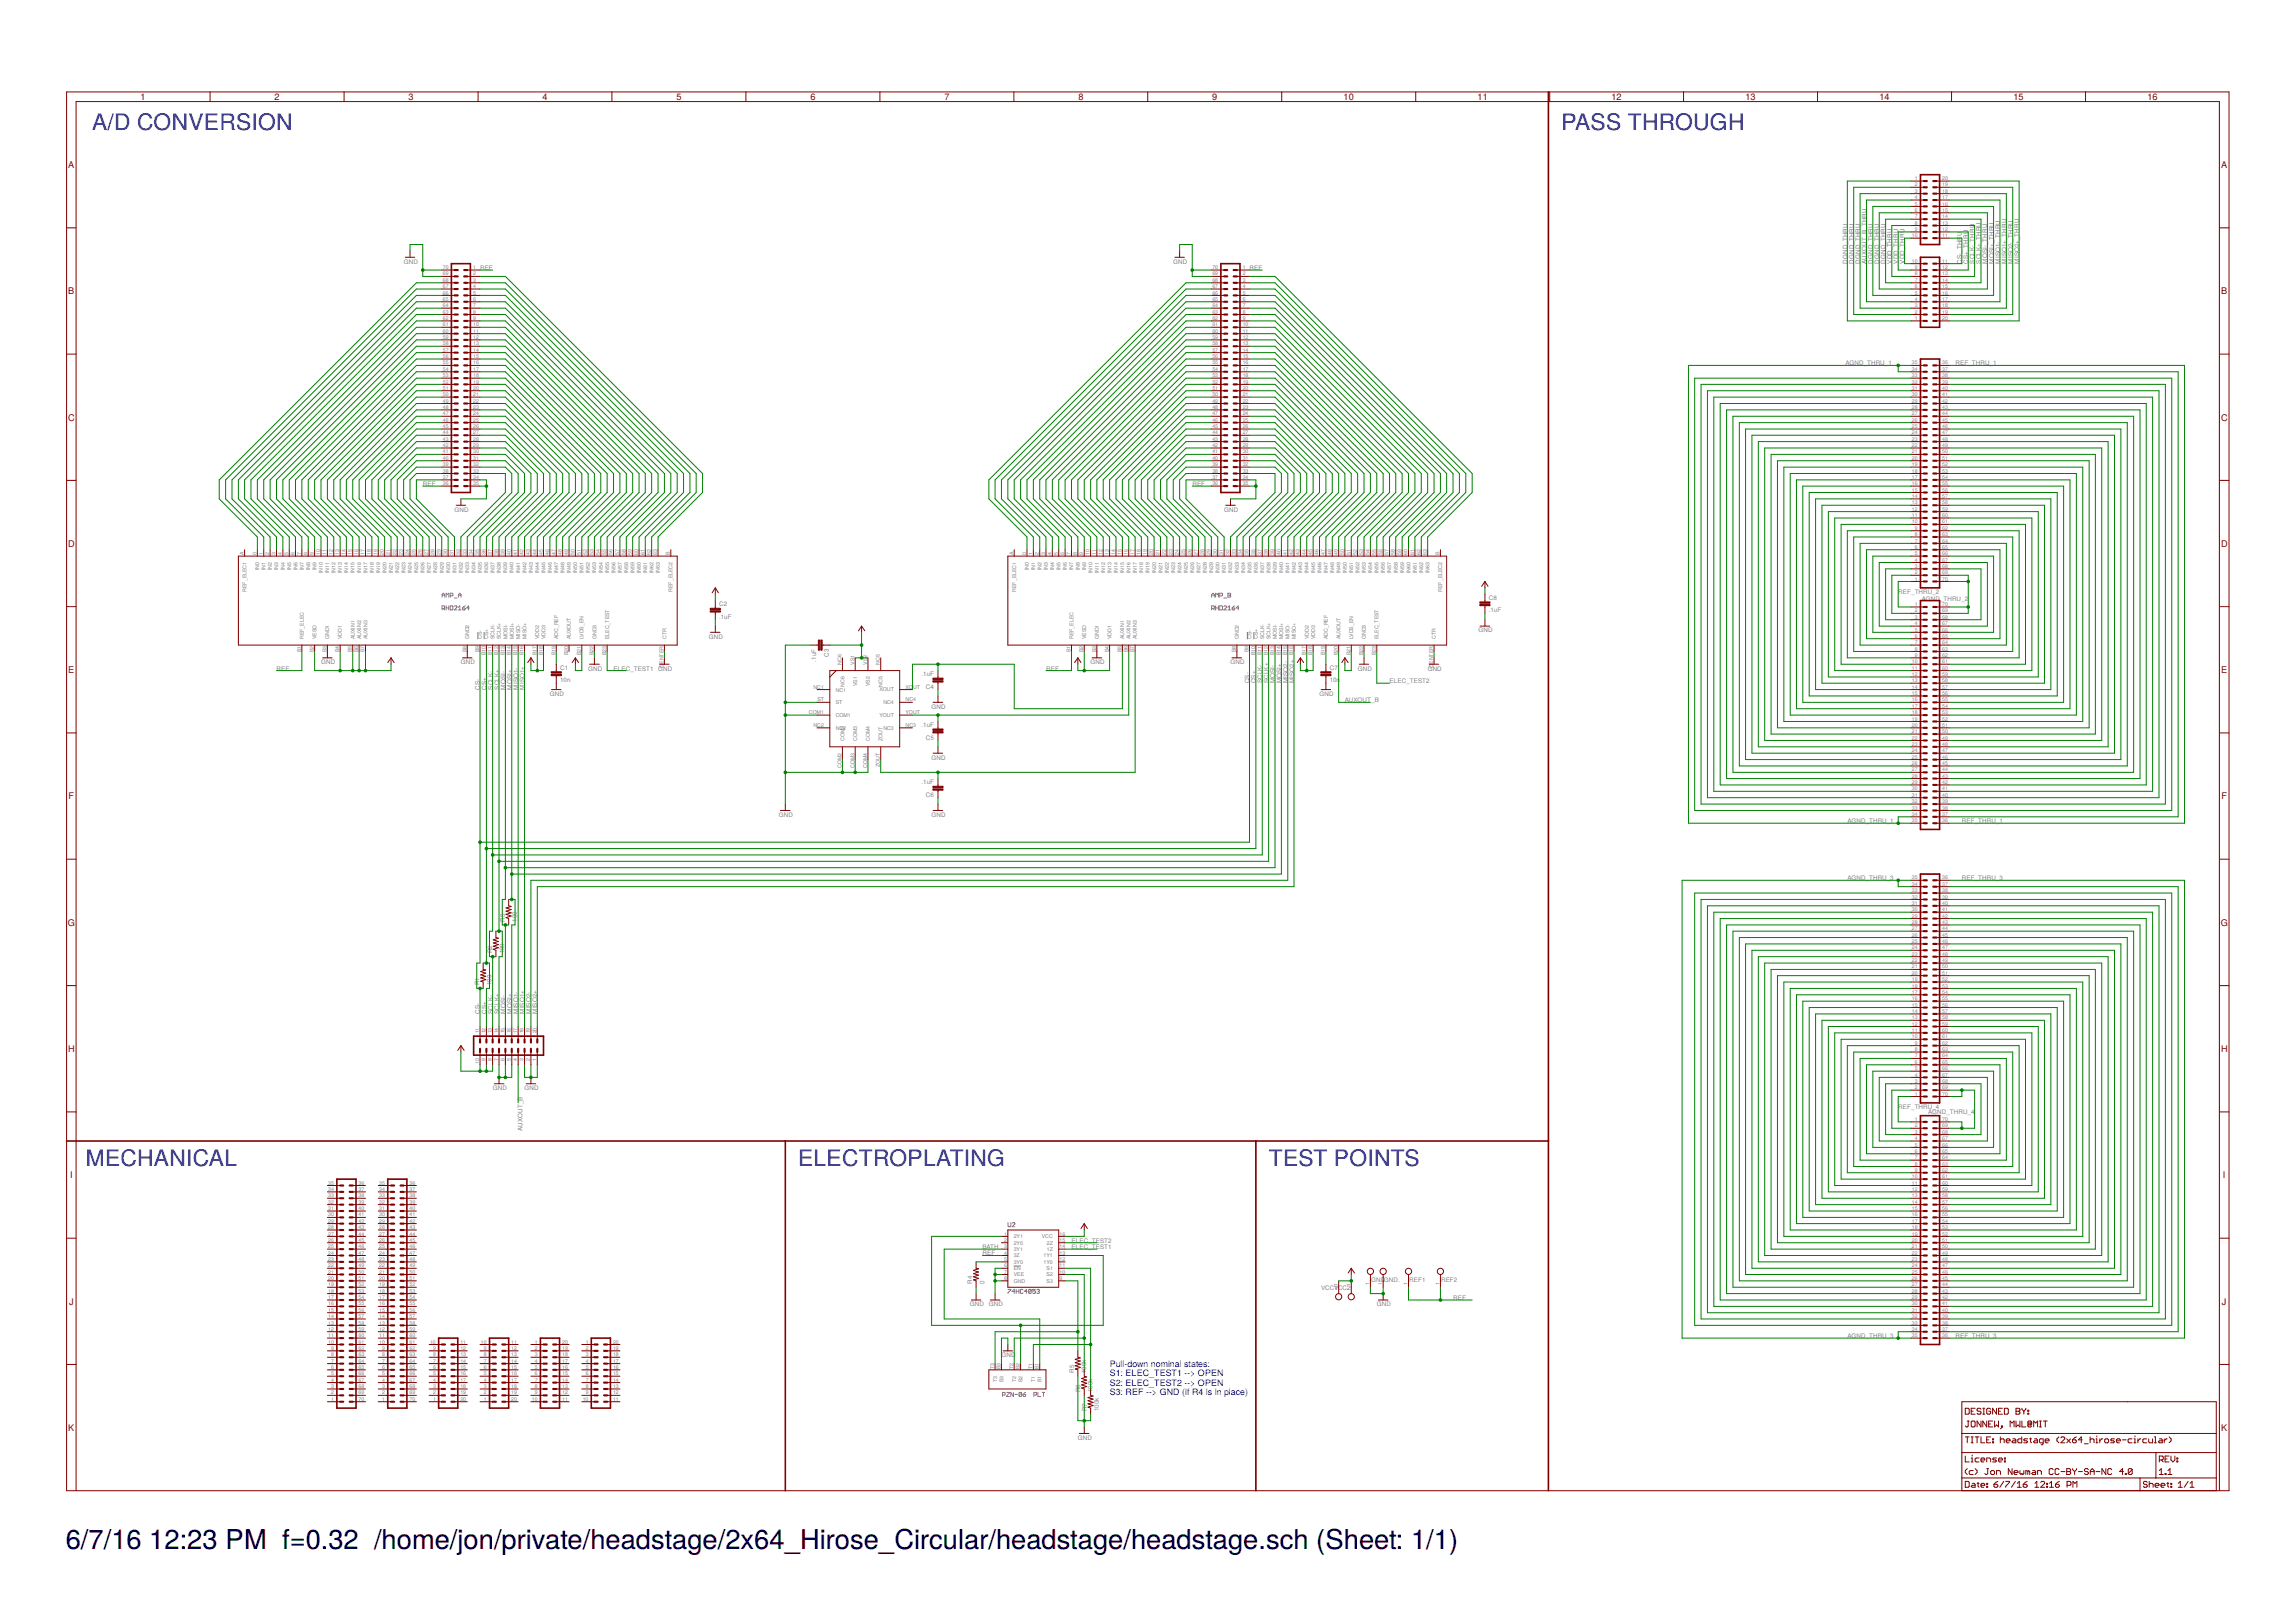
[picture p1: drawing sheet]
<svg xmlns="http://www.w3.org/2000/svg" width="297mm" height="210mm" viewBox="0 0 297 210" stroke-linecap="round" stroke-linejoin="round" font-family="sans-serif">
<defs><g id="words">
<g font-size="3.5">
<text x="8.5" y="200.4">6/7/16</text>
<text x="19.3" y="200.4">12:23 PM f=0.32 /home/jon/private/headstage/2x64_Hirose_Circular/headstage/headstage.sch (Sheet: 1/1)</text>
</g>
<g font-size="2.9" fill="#00f">
<text x="11.9" y="16.8">A/D CONVERSION</text>
<text x="202" y="16.8">PASS THROUGH</text>
<text x="11.1" y="151">MECHANICAL</text>
<text x="103.3" y="151">ELECTROPLATING</text>
<text x="164.1" y="151">TEST POINTS</text>
</g>
<g font-size="1.2" fill="#800000">
<text x="18.2" y="12.9">1</text>
<text x="35.5" y="12.9">2</text>
<text x="52.9" y="12.9">3</text>
<text x="70.2" y="12.9">4</text>
<text x="87.5" y="12.9">5</text>
<text x="104.8" y="12.9">6</text>
<text x="122.2" y="12.9">7</text>
<text x="139.5" y="12.9">8</text>
<text x="156.8" y="12.9">9</text>
<text x="173.8" y="12.9">10</text>
<text x="191.2" y="12.9">11</text>
<text x="208.5" y="12.9">12</text>
<text x="225.8" y="12.9">13</text>
<text x="243.2" y="12.9">14</text>
<text x="260.5" y="12.9">15</text>
<text x="277.8" y="12.9">16</text>
<text x="8.8" y="21.7">A</text>
<text x="287.4" y="21.7">A</text>
<text x="8.8" y="38.1">B</text>
<text x="287.4" y="38.1">B</text>
<text x="8.8" y="54.4">C</text>
<text x="287.3" y="54.4">C</text>
<text x="8.8" y="70.8">D</text>
<text x="287.3" y="70.8">D</text>
<text x="8.8" y="87.1">E</text>
<text x="287.4" y="87.1">E</text>
<text x="8.9" y="103.4">F</text>
<text x="287.4" y="103.4">F</text>
<text x="8.8" y="119.8">G</text>
<text x="287.3" y="119.8">G</text>
<text x="8.8" y="136.1">H</text>
<text x="287.3" y="136.1">H</text>
<text x="9.1" y="152.5">I</text>
<text x="287.6" y="152.5">I</text>
<text x="8.9" y="168.8">J</text>
<text x="287.5" y="168.8">J</text>
<text x="8.8" y="185.2">K</text>
<text x="287.4" y="185.2">K</text>
</g>
<g font-size="1.1" fill="#00f">
<text x="143.6" y="176.9">Pull-down nominal states:</text>
<text x="143.6" y="178.1">S1: ELEC_TEST1 --&gt; OPEN</text>
<text x="143.6" y="179.3">S2: ELEC_TEST2 --&gt; OPEN</text>
<text x="143.6" y="180.6">S3: REF --&gt; GND (if R4 is in place)</text>
</g>
<g font-size=".8" fill="#808080">
<text x="52.2" y="34.1">GND</text>
<text x="62.1" y="34.9">REF</text>
<text x="151.8" y="34.1">GND</text>
<text x="161.7" y="34.9">REF</text>
<text x="239" y="34.1" transform="rotate(-90 239 34.1)">DGND_THRU</text>
<text x="239.8" y="34.1" transform="rotate(-90 239.8 34.1)">DGND_THRU</text>
<text x="240.6" y="34.1" transform="rotate(-90 240.6 34.1)">DGND_THRU</text>
<text x="241.5" y="34.1" transform="rotate(-90 241.5 34.1)">AUXOUT_B_THRU</text>
<text x="242.3" y="34.1" transform="rotate(-90 242.3 34.1)">DGND_THRU</text>
<text x="243.1" y="34.1" transform="rotate(-90 243.1 34.1)">DGND_THRU</text>
<text x="243.9" y="34.1" transform="rotate(-90 243.9 34.1)">DGND_THRU</text>
<text x="244.8" y="34.1" transform="rotate(-90 244.8 34.1)">VDD_THRU</text>
<text x="245.6" y="34.1" transform="rotate(-90 245.6 34.1)">VDD_THRU</text>
<text x="246.4" y="34.1" transform="rotate(-90 246.4 34.1)">VDD_THRU</text>
<text x="253.8" y="34.1" transform="rotate(-90 253.8 34.1)">CS-_THRU</text>
<text x="254.6" y="34.1" transform="rotate(-90 254.6 34.1)">CS+_THRU</text>
<text x="255.5" y="34.1" transform="rotate(-90 255.5 34.1)">SCLK-_THRU</text>
<text x="256.3" y="34.1" transform="rotate(-90 256.3 34.1)">SCLK+_THRU</text>
<text x="257.1" y="34.1" transform="rotate(-90 257.1 34.1)">MOSI-_THRU</text>
<text x="257.9" y="34.1" transform="rotate(-90 257.9 34.1)">MOSI+_THRU</text>
<text x="258.7" y="34.1" transform="rotate(-90 258.7 34.1)">MISO1-_THRU</text>
<text x="259.6" y="34.1" transform="rotate(-90 259.6 34.1)">MISO1+_THRU</text>
<text x="260.4" y="34.1" transform="rotate(-90 260.4 34.1)">MISO2-_THRU</text>
<text x="261.2" y="34.1" transform="rotate(-90 261.2 34.1)">MISO2+_THRU</text>
<text x="238.8" y="47.3">AGND_THRU_1</text>
<text x="253" y="47.3">REF_THRU_1</text>
<text x="54.7" y="62.9">REF</text>
<text x="154.3" y="62.9">REF</text>
<text x="58.8" y="66.2">GND</text>
<text x="158.4" y="66.2">GND</text>
<text x="192.6" y="77.6">C8</text>
<text x="245.6" y="76.9">REF_THRU_2</text>
<text x="248.6" y="77.7">AGND</text>
<text x="251" y="77.7">_THRU_2</text>
<text x="91.7" y="82.7">GND</text>
<text x="93" y="80.1">.1uF</text>
<text x="93" y="78.4">C2</text>
<text x="191.3" y="81.8">GND</text>
<text x="192.6" y="79.2">.1uF</text>
<text x="35.8" y="86.8">REF</text>
<text x="41.5" y="86">GND</text>
<text x="59.6" y="86">GND</text>
<text x="62.1" y="89.2" transform="rotate(-90 62.1 89.2)">CS-</text>
<text x="62.9" y="89.2" transform="rotate(-90 62.9 89.2)">CS+</text>
<text x="63.7" y="89.2" transform="rotate(-90 63.7 89.2)">SCLK-</text>
<text x="64.6" y="89.2" transform="rotate(-90 64.6 89.2)">SCLK+</text>
<text x="65.4" y="89.2" transform="rotate(-90 65.4 89.2)">MOSI-</text>
<text x="66.2" y="89.2" transform="rotate(-90 66.2 89.2)">MOSI+</text>
<text x="67" y="89.2" transform="rotate(-90 67 89.2)">MISO1-</text>
<text x="67.9" y="89.2" transform="rotate(-90 67.9 89.2)">MISO1+</text>
<text x="72.5" y="88.3">10n</text>
<text x="72.5" y="86.7">C1</text>
<text x="76.1" y="86.8">GND</text>
<text x="79.4" y="86.8">ELEC_TEST1</text>
<text x="85.1" y="86.8">GND</text>
<text x="105.6" y="85.6" transform="rotate(-90 105.6 85.6)">.1uF</text>
<text x="107.2" y="85" transform="rotate(-90 107.2 85)">C3</text>
<text x="119.2" y="87.5">.1uF</text>
<text x="119.8" y="89.1">C4</text>
<text x="135.3" y="86.8">REF</text>
<text x="141.1" y="86">GND</text>
<text x="159.2" y="86">GND</text>
<text x="161.7" y="88.4" transform="rotate(-90 161.7 88.4)">CS-</text>
<text x="162.5" y="88.4" transform="rotate(-90 162.5 88.4)">CS+</text>
<text x="163.3" y="88.4" transform="rotate(-90 163.3 88.4)">SCLK-</text>
<text x="164.1" y="88.4" transform="rotate(-90 164.1 88.4)">SCLK+</text>
<text x="164.9" y="88.4" transform="rotate(-90 164.9 88.4)">MOSI-</text>
<text x="165.8" y="88.4" transform="rotate(-90 165.8 88.4)">MOSI+</text>
<text x="166.6" y="88.4" transform="rotate(-90 166.6 88.4)">MISO2-</text>
<text x="167.4" y="88.4" transform="rotate(-90 167.4 88.4)">MISO2+</text>
<text x="172" y="88.3">10n</text>
<text x="172" y="86.7">C7</text>
<text x="175.7" y="86.8">GND</text>
<text x="179.8" y="88.4">ELEC_TEST2</text>
<text x="184.7" y="86.8">GND</text>
<text x="71.2" y="90.1">GND</text>
<text x="119.2" y="94.1">.1uF</text>
<text x="119.8" y="95.7">C5</text>
<text x="120.5" y="91.7">GND</text>
<text x="170.7" y="90.1">GND</text>
<text x="174" y="90.9">AUXOUT_B</text>
<text x="119.2" y="101.5">.1uF</text>
<text x="120.5" y="98.3">GND</text>
<text x="100.8" y="105.7">GND</text>
<text x="119.8" y="103.1">C6</text>
<text x="120.5" y="105.7">GND</text>
<text x="239" y="106.5">AGND_THRU_1</text>
<text x="253.8" y="106.5">REF_THRU_1</text>
<text x="239" y="113.9">AGND_THRU_3</text>
<text x="253.8" y="113.9">REF_THRU_3</text>
<text x="65.3" y="119.3" transform="rotate(-90 65.3 119.3)">R3</text>
<text x="66.9" y="119.3" transform="rotate(-90 66.9 119.3)">100</text>
<text x="63.7" y="123.4" transform="rotate(-90 63.7 123.4)">R2</text>
<text x="65.2" y="123.4" transform="rotate(-90 65.2 123.4)">100</text>
<text x="62" y="127.5" transform="rotate(-90 62 127.5)">R1</text>
<text x="62.1" y="131.2" transform="rotate(-90 62.1 131.2)">CS-</text>
<text x="62.9" y="131.2" transform="rotate(-90 62.9 131.2)">CS+</text>
<text x="63.6" y="127.5" transform="rotate(-90 63.6 127.5)">100</text>
<text x="63.7" y="131.2" transform="rotate(-90 63.7 131.2)">SCLK-</text>
<text x="64.6" y="131.2" transform="rotate(-90 64.6 131.2)">SCLK+</text>
<text x="65.4" y="131.2" transform="rotate(-90 65.4 131.2)">MOSI-</text>
<text x="66.2" y="131.2" transform="rotate(-90 66.2 131.2)">MOSI+</text>
<text x="67" y="131.2" transform="rotate(-90 67 131.2)">MISO1-</text>
<text x="67.9" y="131.2" transform="rotate(-90 67.9 131.2)">MISO1+</text>
<text x="68.7" y="131.2" transform="rotate(-90 68.7 131.2)">MISO2-</text>
<text x="69.5" y="131.2" transform="rotate(-90 69.5 131.2)">MISO2+</text>
<text x="63.7" y="141.1">GND</text>
<text x="67.9" y="141.1">GND</text>
<text x="245.6" y="143.5">REF_THRU_4</text>
<text x="67.6" y="146.3" transform="rotate(-90 67.6 146.3)">AUXOUT_B</text>
<text x="249.5" y="144.1">AGND_THRU_4</text>
<text x="127.1" y="161.6">BATH</text>
<text x="138.6" y="161.6">ELEC_TEST1</text>
<text x="138.6" y="160.8">ELEC_TEST2</text>
<text x="125.8" y="166.2" transform="rotate(-90 125.8 166.2)">R4</text>
<text x="127.1" y="162.5">REF</text>
<text x="127.3" y="166.2" transform="rotate(-90 127.3 166.2)">0</text>
<text x="170.9" y="167">VCCV</text>
<text x="172.7" y="167">1CC2</text>
<text x="177.4" y="166">GNDGND.</text>
<text x="182.3" y="166">REF1</text>
<text x="186.4" y="166">REF2</text>
<text x="125.5" y="169.1">GND</text>
<text x="127.9" y="169.1">GND</text>
<text x="178.1" y="169.1">GND</text>
<text x="188" y="168.2">REF</text>
<text x="239" y="173.2">AGND_THRU_3</text>
<text x="253" y="173.2">REF_THRU_3</text>
<text x="129.6" y="175.6">GND</text>
<text x="139" y="177.7" transform="rotate(-90 139 177.7)">R5</text>
<text x="140.5" y="177.7" transform="rotate(-90 140.5 177.7)">100k</text>
<text x="139.8" y="180.2" transform="rotate(-90 139.8 180.2)">R6</text>
<text x="140.6" y="182.6" transform="rotate(-90 140.6 182.6)">R7</text>
<text x="141.3" y="180.2" transform="rotate(-90 141.3 180.2)">100k</text>
<text x="142.2" y="182.6" transform="rotate(-90 142.2 182.6)">100k</text>
<text x="139.4" y="186.3">GND</text>
</g>
<g font-size=".7" fill="#808080">
<text x="247.7" y="23.3">1</text>
<text x="251.3" y="23.3">20</text>
<text x="247.7" y="24.1">2</text>
<text x="247.7" y="25">3</text>
<text x="247.7" y="25.8">4</text>
<text x="247.7" y="26.6">5</text>
<text x="247.7" y="27.4">6</text>
<text x="247.7" y="28.2">7</text>
<text x="247.7" y="29.1">8</text>
<text x="247.7" y="29.9">9</text>
<text x="251.3" y="29.9">12</text>
<text x="251.3" y="29.1">13</text>
<text x="251.3" y="28.2">14</text>
<text x="251.3" y="27.4">15</text>
<text x="251.3" y="26.6">16</text>
<text x="251.3" y="25.8">17</text>
<text x="251.3" y="25">18</text>
<text x="251.3" y="24.1">19</text>
<text x="57.3" y="35.6">69</text>
<text x="57.3" y="34.8">70</text>
<text x="61.2" y="34.8">1</text>
<text x="61.2" y="35.6">2</text>
<text x="156.8" y="35.6">69</text>
<text x="156.8" y="34.8">70</text>
<text x="160.8" y="34.8">1</text>
<text x="160.8" y="35.6">2</text>
<text x="247.4" y="34">10</text>
<text x="247.4" y="30.7">10</text>
<text x="247.7" y="35.6">8</text>
<text x="247.7" y="34.8">9</text>
<text x="251.3" y="34">11</text>
<text x="251.3" y="34.8">12</text>
<text x="251.3" y="35.6">13</text>
<text x="251.3" y="30.7">11</text>
<text x="57.3" y="41.4">62</text>
<text x="57.3" y="40.6">63</text>
<text x="57.3" y="39.8">64</text>
<text x="57.3" y="38.9">65</text>
<text x="57.3" y="38.1">66</text>
<text x="57.3" y="37.3">67</text>
<text x="57.3" y="36.5">68</text>
<text x="61.2" y="36.5">3</text>
<text x="61.2" y="37.3">4</text>
<text x="61.2" y="38.1">5</text>
<text x="61.2" y="38.9">6</text>
<text x="61.2" y="39.8">7</text>
<text x="61.2" y="40.6">8</text>
<text x="61.2" y="41.4">9</text>
<text x="156.8" y="41.4">62</text>
<text x="156.8" y="40.6">63</text>
<text x="156.8" y="39.8">64</text>
<text x="156.8" y="38.9">65</text>
<text x="156.8" y="38.1">66</text>
<text x="156.8" y="37.3">67</text>
<text x="156.8" y="36.5">68</text>
<text x="160.8" y="36.5">3</text>
<text x="160.8" y="37.3">4</text>
<text x="160.8" y="38.1">5</text>
<text x="160.8" y="38.9">6</text>
<text x="160.8" y="39.8">7</text>
<text x="160.8" y="40.6">8</text>
<text x="160.8" y="41.4">9</text>
<text x="247.7" y="41.4">1</text>
<text x="247.7" y="40.6">2</text>
<text x="247.7" y="39.8">3</text>
<text x="247.7" y="38.9">4</text>
<text x="247.7" y="38.1">5</text>
<text x="247.7" y="37.3">6</text>
<text x="247.7" y="36.5">7</text>
<text x="251.3" y="36.5">14</text>
<text x="251.3" y="37.3">15</text>
<text x="251.3" y="38.1">16</text>
<text x="251.3" y="38.9">17</text>
<text x="251.3" y="39.8">18</text>
<text x="251.3" y="40.6">19</text>
<text x="251.3" y="41.4">20</text>
<text x="57.3" y="48">54</text>
<text x="57.3" y="47.2">55</text>
<text x="57.3" y="46.3">56</text>
<text x="57.3" y="45.5">57</text>
<text x="57.3" y="44.7">58</text>
<text x="57.3" y="43.9">59</text>
<text x="57.3" y="43.1">60</text>
<text x="57.3" y="42.2">61</text>
<text x="61.2" y="42.2">10</text>
<text x="61.2" y="43.1">11</text>
<text x="61.2" y="43.9">12</text>
<text x="61.2" y="44.7">13</text>
<text x="61.2" y="45.5">14</text>
<text x="61.2" y="46.3">15</text>
<text x="61.2" y="47.2">16</text>
<text x="61.2" y="48">17</text>
<text x="156.8" y="48">54</text>
<text x="156.8" y="47.2">55</text>
<text x="156.8" y="46.3">56</text>
<text x="156.8" y="45.5">57</text>
<text x="156.8" y="44.7">58</text>
<text x="156.8" y="43.9">59</text>
<text x="156.8" y="43.1">60</text>
<text x="156.8" y="42.2">61</text>
<text x="160.8" y="42.2">10</text>
<text x="160.8" y="43.1">11</text>
<text x="160.8" y="43.9">12</text>
<text x="160.8" y="44.7">13</text>
<text x="160.8" y="45.5">14</text>
<text x="160.8" y="46.3">15</text>
<text x="160.8" y="47.2">16</text>
<text x="160.8" y="48">17</text>
<text x="247.4" y="48">34</text>
<text x="247.4" y="47.2">35</text>
<text x="251.3" y="47.2">36</text>
<text x="251.3" y="48">37</text>
<text x="57.3" y="53.8">47</text>
<text x="57.3" y="52.9">48</text>
<text x="57.3" y="52.1">49</text>
<text x="57.3" y="51.3">50</text>
<text x="57.3" y="50.5">51</text>
<text x="57.3" y="49.6">52</text>
<text x="57.3" y="48.8">53</text>
<text x="61.2" y="48.8">18</text>
<text x="61.2" y="49.6">19</text>
<text x="61.2" y="50.5">20</text>
<text x="61.2" y="51.3">21</text>
<text x="61.2" y="52.1">22</text>
<text x="61.2" y="52.9">23</text>
<text x="61.2" y="53.8">24</text>
<text x="156.8" y="53.8">47</text>
<text x="156.8" y="52.9">48</text>
<text x="156.8" y="52.1">49</text>
<text x="156.8" y="51.3">50</text>
<text x="156.8" y="50.5">51</text>
<text x="156.8" y="49.6">52</text>
<text x="156.8" y="48.8">53</text>
<text x="160.8" y="48.8">18</text>
<text x="160.8" y="49.6">19</text>
<text x="160.8" y="50.5">20</text>
<text x="160.8" y="51.3">21</text>
<text x="160.8" y="52.1">22</text>
<text x="160.8" y="52.9">23</text>
<text x="160.8" y="53.8">24</text>
<text x="247.4" y="53.8">27</text>
<text x="247.4" y="52.9">28</text>
<text x="247.4" y="52.1">29</text>
<text x="247.4" y="51.3">30</text>
<text x="247.4" y="50.5">31</text>
<text x="247.4" y="49.6">32</text>
<text x="247.4" y="48.8">33</text>
<text x="251.3" y="48.8">38</text>
<text x="251.3" y="49.6">39</text>
<text x="251.3" y="50.5">40</text>
<text x="251.3" y="51.3">41</text>
<text x="251.3" y="52.1">42</text>
<text x="251.3" y="52.9">43</text>
<text x="251.3" y="53.8">44</text>
<text x="57.3" y="59.5">40</text>
<text x="57.3" y="58.7">41</text>
<text x="57.3" y="57.9">42</text>
<text x="57.3" y="57">43</text>
<text x="57.3" y="56.2">44</text>
<text x="57.3" y="55.4">45</text>
<text x="57.3" y="54.6">46</text>
<text x="61.2" y="54.6">25</text>
<text x="61.2" y="55.4">26</text>
<text x="61.2" y="56.2">27</text>
<text x="61.2" y="57">28</text>
<text x="61.2" y="57.9">29</text>
<text x="61.2" y="58.7">30</text>
<text x="61.2" y="59.5">31</text>
<text x="156.8" y="59.5">40</text>
<text x="156.8" y="58.7">41</text>
<text x="156.8" y="57.9">42</text>
<text x="156.8" y="57">43</text>
<text x="156.8" y="56.2">44</text>
<text x="156.8" y="55.4">45</text>
<text x="156.8" y="54.6">46</text>
<text x="160.8" y="54.6">25</text>
<text x="160.8" y="55.4">26</text>
<text x="160.8" y="56.2">27</text>
<text x="160.8" y="57">28</text>
<text x="160.8" y="57.9">29</text>
<text x="160.8" y="58.7">30</text>
<text x="160.8" y="59.5">31</text>
<text x="247.4" y="59.5">20</text>
<text x="247.4" y="58.7">21</text>
<text x="247.4" y="57.9">22</text>
<text x="247.4" y="57">23</text>
<text x="247.4" y="56.2">24</text>
<text x="247.4" y="55.4">25</text>
<text x="247.4" y="54.6">26</text>
<text x="251.3" y="54.6">45</text>
<text x="251.3" y="55.4">46</text>
<text x="251.3" y="56.2">47</text>
<text x="251.3" y="57">48</text>
<text x="251.3" y="57.9">49</text>
<text x="251.3" y="58.7">50</text>
<text x="251.3" y="59.5">51</text>
<text x="57.3" y="62.8">36</text>
<text x="57.3" y="62">37</text>
<text x="57.3" y="61.2">38</text>
<text x="57.3" y="60.3">39</text>
<text x="61.2" y="60.3">32</text>
<text x="61.2" y="61.2">33</text>
<text x="61.2" y="62">34</text>
<text x="61.2" y="62.8">35</text>
<text x="156.8" y="62.8">36</text>
<text x="156.8" y="62">37</text>
<text x="156.8" y="61.2">38</text>
<text x="156.8" y="60.3">39</text>
<text x="160.8" y="60.3">32</text>
<text x="160.8" y="61.2">33</text>
<text x="160.8" y="62">34</text>
<text x="160.8" y="62.8">35</text>
<text x="247.4" y="65.3">13</text>
<text x="247.4" y="64.4">14</text>
<text x="247.4" y="63.6">15</text>
<text x="247.4" y="62.8">16</text>
<text x="247.4" y="62">17</text>
<text x="247.4" y="61.2">18</text>
<text x="247.4" y="60.3">19</text>
<text x="251.3" y="60.3">52</text>
<text x="251.3" y="61.2">53</text>
<text x="251.3" y="62">54</text>
<text x="251.3" y="62.8">55</text>
<text x="251.3" y="63.6">56</text>
<text x="251.3" y="64.4">57</text>
<text x="251.3" y="65.3">58</text>
<text x="31.5" y="71.8" transform="rotate(-90 31.5 71.8)">A</text>
<text x="33.2" y="71.9" transform="rotate(-90 33.2 71.9)">0</text>
<text x="34" y="71.9" transform="rotate(-90 34 71.9)">1</text>
<text x="34.8" y="71.9" transform="rotate(-90 34.8 71.9)">2</text>
<text x="35.7" y="71.9" transform="rotate(-90 35.7 71.9)">3</text>
<text x="36.5" y="71.9" transform="rotate(-90 36.5 71.9)">4</text>
<text x="37.3" y="71.9" transform="rotate(-90 37.3 71.9)">5</text>
<text x="38.1" y="71.9" transform="rotate(-90 38.1 71.9)">6</text>
<text x="38.9" y="71.9" transform="rotate(-90 38.9 71.9)">7</text>
<text x="39.8" y="71.9" transform="rotate(-90 39.8 71.9)">8</text>
<text x="40.6" y="71.9" transform="rotate(-90 40.6 71.9)">9</text>
<text x="41.4" y="71.9" transform="rotate(-90 41.4 71.9)">10</text>
<text x="42.2" y="71.9" transform="rotate(-90 42.2 71.9)">11</text>
<text x="43.1" y="71.9" transform="rotate(-90 43.1 71.9)">12</text>
<text x="43.9" y="71.9" transform="rotate(-90 43.9 71.9)">13</text>
<text x="44.7" y="71.9" transform="rotate(-90 44.7 71.9)">14</text>
<text x="45.5" y="71.9" transform="rotate(-90 45.5 71.9)">15</text>
<text x="46.3" y="71.9" transform="rotate(-90 46.3 71.9)">16</text>
<text x="47.2" y="71.9" transform="rotate(-90 47.2 71.9)">17</text>
<text x="48" y="71.9" transform="rotate(-90 48 71.9)">18</text>
<text x="48.8" y="71.9" transform="rotate(-90 48.8 71.9)">19</text>
<text x="49.6" y="71.9" transform="rotate(-90 49.6 71.9)">20</text>
<text x="50.5" y="71.9" transform="rotate(-90 50.5 71.9)">21</text>
<text x="51.3" y="71.9" transform="rotate(-90 51.3 71.9)">22</text>
<text x="52.1" y="71.9" transform="rotate(-90 52.1 71.9)">23</text>
<text x="52.9" y="71.9" transform="rotate(-90 52.9 71.9)">24</text>
<text x="53.8" y="71.9" transform="rotate(-90 53.8 71.9)">25</text>
<text x="54.6" y="71.9" transform="rotate(-90 54.6 71.9)">26</text>
<text x="55.4" y="71.9" transform="rotate(-90 55.4 71.9)">27</text>
<text x="56.2" y="71.9" transform="rotate(-90 56.2 71.9)">28</text>
<text x="57" y="71.9" transform="rotate(-90 57 71.9)">29</text>
<text x="57.9" y="71.9" transform="rotate(-90 57.9 71.9)">30</text>
<text x="58.7" y="71.9" transform="rotate(-90 58.7 71.9)">31</text>
<text x="59.5" y="71.9" transform="rotate(-90 59.5 71.9)">32</text>
<text x="60.3" y="71.9" transform="rotate(-90 60.3 71.9)">33</text>
<text x="61.2" y="71.9" transform="rotate(-90 61.2 71.9)">34</text>
<text x="62" y="71.9" transform="rotate(-90 62 71.9)">35</text>
<text x="62.8" y="71.9" transform="rotate(-90 62.8 71.9)">36</text>
<text x="63.6" y="71.9" transform="rotate(-90 63.6 71.9)">37</text>
<text x="64.5" y="71.9" transform="rotate(-90 64.5 71.9)">38</text>
<text x="65.3" y="71.9" transform="rotate(-90 65.3 71.9)">39</text>
<text x="66.1" y="71.9" transform="rotate(-90 66.1 71.9)">40</text>
<text x="66.9" y="71.9" transform="rotate(-90 66.9 71.9)">41</text>
<text x="67.7" y="71.9" transform="rotate(-90 67.7 71.9)">42</text>
<text x="68.6" y="71.9" transform="rotate(-90 68.6 71.9)">43</text>
<text x="69.4" y="71.9" transform="rotate(-90 69.4 71.9)">44</text>
<text x="70.2" y="71.9" transform="rotate(-90 70.2 71.9)">45</text>
<text x="71" y="71.9" transform="rotate(-90 71 71.9)">46</text>
<text x="71.9" y="71.9" transform="rotate(-90 71.9 71.9)">47</text>
<text x="72.7" y="71.9" transform="rotate(-90 72.7 71.9)">48</text>
<text x="73.5" y="71.9" transform="rotate(-90 73.5 71.9)">49</text>
<text x="74.3" y="71.9" transform="rotate(-90 74.3 71.9)">50</text>
<text x="75.1" y="71.9" transform="rotate(-90 75.1 71.9)">51</text>
<text x="76" y="71.9" transform="rotate(-90 76 71.9)">52</text>
<text x="76.8" y="71.9" transform="rotate(-90 76.8 71.9)">53</text>
<text x="77.6" y="71.9" transform="rotate(-90 77.6 71.9)">54</text>
<text x="78.4" y="71.9" transform="rotate(-90 78.4 71.9)">55</text>
<text x="79.3" y="71.9" transform="rotate(-90 79.3 71.9)">56</text>
<text x="80.1" y="71.9" transform="rotate(-90 80.1 71.9)">57</text>
<text x="80.9" y="71.9" transform="rotate(-90 80.9 71.9)">58</text>
<text x="81.7" y="71.9" transform="rotate(-90 81.7 71.9)">59</text>
<text x="82.6" y="71.9" transform="rotate(-90 82.6 71.9)">60</text>
<text x="83.4" y="71.9" transform="rotate(-90 83.4 71.9)">61</text>
<text x="84.2" y="71.9" transform="rotate(-90 84.2 71.9)">62</text>
<text x="85" y="71.9" transform="rotate(-90 85 71.9)">63</text>
<text x="86.7" y="71.8" transform="rotate(-90 86.7 71.8)">B</text>
<text x="131.1" y="71.8" transform="rotate(-90 131.1 71.8)">A</text>
<text x="132.7" y="71.9" transform="rotate(-90 132.7 71.9)">0</text>
<text x="133.6" y="71.9" transform="rotate(-90 133.6 71.9)">1</text>
<text x="134.4" y="71.9" transform="rotate(-90 134.4 71.9)">2</text>
<text x="135.2" y="71.9" transform="rotate(-90 135.2 71.9)">3</text>
<text x="136" y="71.9" transform="rotate(-90 136 71.9)">4</text>
<text x="136.9" y="71.9" transform="rotate(-90 136.9 71.9)">5</text>
<text x="137.7" y="71.9" transform="rotate(-90 137.7 71.9)">6</text>
<text x="138.5" y="71.9" transform="rotate(-90 138.5 71.9)">7</text>
<text x="139.3" y="71.9" transform="rotate(-90 139.3 71.9)">8</text>
<text x="140.1" y="71.9" transform="rotate(-90 140.1 71.9)">9</text>
<text x="141" y="71.9" transform="rotate(-90 141 71.9)">10</text>
<text x="141.8" y="71.9" transform="rotate(-90 141.8 71.9)">11</text>
<text x="142.6" y="71.9" transform="rotate(-90 142.6 71.9)">12</text>
<text x="143.4" y="71.9" transform="rotate(-90 143.4 71.9)">13</text>
<text x="144.3" y="71.9" transform="rotate(-90 144.3 71.9)">14</text>
<text x="145.1" y="71.9" transform="rotate(-90 145.1 71.9)">15</text>
<text x="145.9" y="71.9" transform="rotate(-90 145.9 71.9)">16</text>
<text x="146.7" y="71.9" transform="rotate(-90 146.7 71.9)">17</text>
<text x="147.6" y="71.9" transform="rotate(-90 147.6 71.9)">18</text>
<text x="148.4" y="71.9" transform="rotate(-90 148.4 71.9)">19</text>
<text x="149.2" y="71.9" transform="rotate(-90 149.2 71.9)">20</text>
<text x="150" y="71.9" transform="rotate(-90 150 71.9)">21</text>
<text x="150.8" y="71.9" transform="rotate(-90 150.8 71.9)">22</text>
<text x="151.7" y="71.9" transform="rotate(-90 151.7 71.9)">23</text>
<text x="152.5" y="71.9" transform="rotate(-90 152.5 71.9)">24</text>
<text x="153.3" y="71.9" transform="rotate(-90 153.3 71.9)">25</text>
<text x="154.1" y="71.9" transform="rotate(-90 154.1 71.9)">26</text>
<text x="155" y="71.9" transform="rotate(-90 155 71.9)">27</text>
<text x="155.8" y="71.9" transform="rotate(-90 155.8 71.9)">28</text>
<text x="156.6" y="71.9" transform="rotate(-90 156.6 71.9)">29</text>
<text x="157.4" y="71.9" transform="rotate(-90 157.4 71.9)">30</text>
<text x="158.3" y="71.9" transform="rotate(-90 158.3 71.9)">31</text>
<text x="159.1" y="71.9" transform="rotate(-90 159.1 71.9)">32</text>
<text x="159.9" y="71.9" transform="rotate(-90 159.9 71.9)">33</text>
<text x="160.7" y="71.9" transform="rotate(-90 160.7 71.9)">34</text>
<text x="161.5" y="71.9" transform="rotate(-90 161.5 71.9)">35</text>
<text x="162.4" y="71.9" transform="rotate(-90 162.4 71.9)">36</text>
<text x="163.2" y="71.9" transform="rotate(-90 163.2 71.9)">37</text>
<text x="164" y="71.9" transform="rotate(-90 164 71.9)">38</text>
<text x="164.8" y="71.9" transform="rotate(-90 164.8 71.9)">39</text>
<text x="165.7" y="71.9" transform="rotate(-90 165.7 71.9)">40</text>
<text x="166.5" y="71.9" transform="rotate(-90 166.5 71.9)">41</text>
<text x="167.3" y="71.9" transform="rotate(-90 167.3 71.9)">42</text>
<text x="168.1" y="71.9" transform="rotate(-90 168.1 71.9)">43</text>
<text x="168.9" y="71.9" transform="rotate(-90 168.9 71.9)">44</text>
<text x="169.8" y="71.9" transform="rotate(-90 169.8 71.9)">45</text>
<text x="170.6" y="71.9" transform="rotate(-90 170.6 71.9)">46</text>
<text x="171.4" y="71.9" transform="rotate(-90 171.4 71.9)">47</text>
<text x="172.2" y="71.9" transform="rotate(-90 172.2 71.9)">48</text>
<text x="173.1" y="71.9" transform="rotate(-90 173.1 71.9)">49</text>
<text x="173.9" y="71.9" transform="rotate(-90 173.9 71.9)">50</text>
<text x="174.7" y="71.9" transform="rotate(-90 174.7 71.9)">51</text>
<text x="175.5" y="71.9" transform="rotate(-90 175.5 71.9)">52</text>
<text x="176.4" y="71.9" transform="rotate(-90 176.4 71.9)">53</text>
<text x="177.2" y="71.9" transform="rotate(-90 177.2 71.9)">54</text>
<text x="178" y="71.9" transform="rotate(-90 178 71.9)">55</text>
<text x="178.8" y="71.9" transform="rotate(-90 178.8 71.9)">56</text>
<text x="179.6" y="71.9" transform="rotate(-90 179.6 71.9)">57</text>
<text x="180.5" y="71.9" transform="rotate(-90 180.5 71.9)">58</text>
<text x="181.3" y="71.9" transform="rotate(-90 181.3 71.9)">59</text>
<text x="182.1" y="71.9" transform="rotate(-90 182.1 71.9)">60</text>
<text x="182.9" y="71.9" transform="rotate(-90 182.9 71.9)">61</text>
<text x="183.8" y="71.9" transform="rotate(-90 183.8 71.9)">62</text>
<text x="184.6" y="71.9" transform="rotate(-90 184.6 71.9)">63</text>
<text x="186.2" y="71.8" transform="rotate(-90 186.2 71.8)">B</text>
<text x="247.4" y="67.7">10</text>
<text x="247.4" y="66.9">11</text>
<text x="247.4" y="66.1">12</text>
<text x="247.7" y="71.9">5</text>
<text x="247.7" y="71">6</text>
<text x="247.7" y="70.2">7</text>
<text x="247.7" y="69.4">8</text>
<text x="247.7" y="68.6">9</text>
<text x="251.3" y="66.1">59</text>
<text x="251.3" y="66.9">60</text>
<text x="251.3" y="67.7">61</text>
<text x="251.3" y="68.6">62</text>
<text x="251.3" y="69.4">63</text>
<text x="251.3" y="70.2">64</text>
<text x="251.3" y="71">65</text>
<text x="251.3" y="71.9">66</text>
<text x="31.9" y="76.6" transform="rotate(-90 31.9 76.6)">REF_ELEC1</text>
<text x="33.5" y="73.8" transform="rotate(-90 33.5 73.8)">IN0</text>
<text x="34.4" y="73.8" transform="rotate(-90 34.4 73.8)">IN1</text>
<text x="35.2" y="73.8" transform="rotate(-90 35.2 73.8)">IN2</text>
<text x="36" y="73.8" transform="rotate(-90 36 73.8)">IN3</text>
<text x="36.8" y="73.8" transform="rotate(-90 36.8 73.8)">IN4</text>
<text x="37.7" y="73.8" transform="rotate(-90 37.7 73.8)">IN5</text>
<text x="38.5" y="73.8" transform="rotate(-90 38.5 73.8)">IN6</text>
<text x="39.3" y="73.8" transform="rotate(-90 39.3 73.8)">IN7</text>
<text x="40.1" y="73.8" transform="rotate(-90 40.1 73.8)">IN8</text>
<text x="40.9" y="73.8" transform="rotate(-90 40.9 73.8)">IN9</text>
<text x="41.8" y="74.2" transform="rotate(-90 41.8 74.2)">IN10</text>
<text x="42.6" y="74.2" transform="rotate(-90 42.6 74.2)">IN11</text>
<text x="43.4" y="74.2" transform="rotate(-90 43.4 74.2)">IN12</text>
<text x="44.2" y="74.2" transform="rotate(-90 44.2 74.2)">IN13</text>
<text x="45.1" y="74.2" transform="rotate(-90 45.1 74.2)">IN14</text>
<text x="45.9" y="74.2" transform="rotate(-90 45.9 74.2)">IN15</text>
<text x="46.7" y="74.2" transform="rotate(-90 46.7 74.2)">IN16</text>
<text x="47.5" y="74.2" transform="rotate(-90 47.5 74.2)">IN17</text>
<text x="48.3" y="74.2" transform="rotate(-90 48.3 74.2)">IN18</text>
<text x="49.2" y="74.2" transform="rotate(-90 49.2 74.2)">IN19</text>
<text x="50" y="74.2" transform="rotate(-90 50 74.2)">IN20</text>
<text x="50.8" y="74.2" transform="rotate(-90 50.8 74.2)">IN21</text>
<text x="51.6" y="74.2" transform="rotate(-90 51.6 74.2)">IN22</text>
<text x="52.5" y="74.2" transform="rotate(-90 52.5 74.2)">IN23</text>
<text x="53.3" y="74.2" transform="rotate(-90 53.3 74.2)">IN24</text>
<text x="54.1" y="74.2" transform="rotate(-90 54.1 74.2)">IN25</text>
<text x="54.9" y="74.2" transform="rotate(-90 54.9 74.2)">IN26</text>
<text x="55.8" y="74.2" transform="rotate(-90 55.8 74.2)">IN27</text>
<text x="56.6" y="74.2" transform="rotate(-90 56.6 74.2)">IN28</text>
<text x="57.4" y="74.2" transform="rotate(-90 57.4 74.2)">IN29</text>
<text x="58.2" y="74.2" transform="rotate(-90 58.2 74.2)">IN30</text>
<text x="59" y="74.2" transform="rotate(-90 59 74.2)">IN31</text>
<text x="59.9" y="74.2" transform="rotate(-90 59.9 74.2)">IN32</text>
<text x="60.7" y="74.2" transform="rotate(-90 60.7 74.2)">IN33</text>
<text x="61.5" y="74.2" transform="rotate(-90 61.5 74.2)">IN34</text>
<text x="62.3" y="74.2" transform="rotate(-90 62.3 74.2)">IN35</text>
<text x="63.2" y="74.2" transform="rotate(-90 63.2 74.2)">IN36</text>
<text x="64" y="74.2" transform="rotate(-90 64 74.2)">IN37</text>
<text x="64.8" y="74.2" transform="rotate(-90 64.8 74.2)">IN38</text>
<text x="65.6" y="74.2" transform="rotate(-90 65.6 74.2)">IN39</text>
<text x="66.5" y="74.2" transform="rotate(-90 66.5 74.2)">IN40</text>
<text x="67.3" y="74.2" transform="rotate(-90 67.3 74.2)">IN41</text>
<text x="68.1" y="74.2" transform="rotate(-90 68.1 74.2)">IN42</text>
<text x="68.9" y="74.2" transform="rotate(-90 68.9 74.2)">IN43</text>
<text x="69.7" y="74.2" transform="rotate(-90 69.7 74.2)">IN44</text>
<text x="70.6" y="74.2" transform="rotate(-90 70.6 74.2)">IN45</text>
<text x="71.4" y="74.2" transform="rotate(-90 71.4 74.2)">IN46</text>
<text x="72.2" y="74.2" transform="rotate(-90 72.2 74.2)">IN47</text>
<text x="73" y="74.2" transform="rotate(-90 73 74.2)">IN48</text>
<text x="73.9" y="74.2" transform="rotate(-90 73.9 74.2)">IN49</text>
<text x="74.7" y="74.2" transform="rotate(-90 74.7 74.2)">IN50</text>
<text x="75.5" y="74.2" transform="rotate(-90 75.5 74.2)">IN51</text>
<text x="76.3" y="74.2" transform="rotate(-90 76.3 74.2)">IN52</text>
<text x="77.1" y="74.2" transform="rotate(-90 77.1 74.2)">IN53</text>
<text x="78" y="74.2" transform="rotate(-90 78 74.2)">IN54</text>
<text x="78.8" y="74.2" transform="rotate(-90 78.8 74.2)">IN55</text>
<text x="79.6" y="74.2" transform="rotate(-90 79.6 74.2)">IN56</text>
<text x="80.4" y="74.2" transform="rotate(-90 80.4 74.2)">IN57</text>
<text x="81.3" y="74.2" transform="rotate(-90 81.3 74.2)">IN58</text>
<text x="82.1" y="74.2" transform="rotate(-90 82.1 74.2)">IN59</text>
<text x="82.9" y="74.2" transform="rotate(-90 82.9 74.2)">IN60</text>
<text x="83.7" y="74.2" transform="rotate(-90 83.7 74.2)">IN61</text>
<text x="84.6" y="74.2" transform="rotate(-90 84.6 74.2)">IN62</text>
<text x="85.4" y="74.2" transform="rotate(-90 85.4 74.2)">IN63</text>
<text x="87" y="76.6" transform="rotate(-90 87 76.6)">REF_ELEC2</text>
<text x="131.5" y="76.6" transform="rotate(-90 131.5 76.6)">REF_ELEC1</text>
<text x="133.1" y="73.8" transform="rotate(-90 133.1 73.8)">IN0</text>
<text x="133.9" y="73.8" transform="rotate(-90 133.9 73.8)">IN1</text>
<text x="134.7" y="73.8" transform="rotate(-90 134.7 73.8)">IN2</text>
<text x="135.6" y="73.8" transform="rotate(-90 135.6 73.8)">IN3</text>
<text x="136.4" y="73.8" transform="rotate(-90 136.4 73.8)">IN4</text>
<text x="137.2" y="73.8" transform="rotate(-90 137.2 73.8)">IN5</text>
<text x="138" y="73.8" transform="rotate(-90 138 73.8)">IN6</text>
<text x="138.9" y="73.8" transform="rotate(-90 138.9 73.8)">IN7</text>
<text x="139.7" y="73.8" transform="rotate(-90 139.7 73.8)">IN8</text>
<text x="140.5" y="73.8" transform="rotate(-90 140.5 73.8)">IN9</text>
<text x="141.3" y="74.2" transform="rotate(-90 141.3 74.2)">IN10</text>
<text x="142.1" y="74.2" transform="rotate(-90 142.1 74.2)">IN11</text>
<text x="143" y="74.2" transform="rotate(-90 143 74.2)">IN12</text>
<text x="143.8" y="74.2" transform="rotate(-90 143.8 74.2)">IN13</text>
<text x="144.6" y="74.2" transform="rotate(-90 144.6 74.2)">IN14</text>
<text x="145.4" y="74.2" transform="rotate(-90 145.4 74.2)">IN15</text>
<text x="146.3" y="74.2" transform="rotate(-90 146.3 74.2)">IN16</text>
<text x="147.1" y="74.2" transform="rotate(-90 147.1 74.2)">IN17</text>
<text x="147.9" y="74.2" transform="rotate(-90 147.9 74.2)">IN18</text>
<text x="148.7" y="74.2" transform="rotate(-90 148.7 74.2)">IN19</text>
<text x="149.6" y="74.2" transform="rotate(-90 149.6 74.2)">IN20</text>
<text x="150.4" y="74.2" transform="rotate(-90 150.4 74.2)">IN21</text>
<text x="151.2" y="74.2" transform="rotate(-90 151.2 74.2)">IN22</text>
<text x="152" y="74.2" transform="rotate(-90 152 74.2)">IN23</text>
<text x="152.8" y="74.2" transform="rotate(-90 152.8 74.2)">IN24</text>
<text x="153.7" y="74.2" transform="rotate(-90 153.7 74.2)">IN25</text>
<text x="154.5" y="74.2" transform="rotate(-90 154.5 74.2)">IN26</text>
<text x="155.3" y="74.2" transform="rotate(-90 155.3 74.2)">IN27</text>
<text x="156.1" y="74.2" transform="rotate(-90 156.1 74.2)">IN28</text>
<text x="157" y="74.2" transform="rotate(-90 157 74.2)">IN29</text>
<text x="157.8" y="74.2" transform="rotate(-90 157.8 74.2)">IN30</text>
<text x="158.6" y="74.2" transform="rotate(-90 158.6 74.2)">IN31</text>
<text x="159.4" y="74.2" transform="rotate(-90 159.4 74.2)">IN32</text>
<text x="160.3" y="74.2" transform="rotate(-90 160.3 74.2)">IN33</text>
<text x="161.1" y="74.2" transform="rotate(-90 161.1 74.2)">IN34</text>
<text x="161.9" y="74.2" transform="rotate(-90 161.9 74.2)">IN35</text>
<text x="162.7" y="74.2" transform="rotate(-90 162.7 74.2)">IN36</text>
<text x="163.5" y="74.2" transform="rotate(-90 163.5 74.2)">IN37</text>
<text x="164.4" y="74.2" transform="rotate(-90 164.4 74.2)">IN38</text>
<text x="165.2" y="74.2" transform="rotate(-90 165.2 74.2)">IN39</text>
<text x="166" y="74.2" transform="rotate(-90 166 74.2)">IN40</text>
<text x="166.8" y="74.2" transform="rotate(-90 166.8 74.2)">IN41</text>
<text x="167.7" y="74.2" transform="rotate(-90 167.7 74.2)">IN42</text>
<text x="168.5" y="74.2" transform="rotate(-90 168.5 74.2)">IN43</text>
<text x="169.3" y="74.2" transform="rotate(-90 169.3 74.2)">IN44</text>
<text x="170.1" y="74.2" transform="rotate(-90 170.1 74.2)">IN45</text>
<text x="170.9" y="74.2" transform="rotate(-90 170.9 74.2)">IN46</text>
<text x="171.8" y="74.2" transform="rotate(-90 171.8 74.2)">IN47</text>
<text x="172.6" y="74.2" transform="rotate(-90 172.6 74.2)">IN48</text>
<text x="173.4" y="74.2" transform="rotate(-90 173.4 74.2)">IN49</text>
<text x="174.2" y="74.2" transform="rotate(-90 174.2 74.2)">IN50</text>
<text x="175.1" y="74.2" transform="rotate(-90 175.1 74.2)">IN51</text>
<text x="175.9" y="74.2" transform="rotate(-90 175.9 74.2)">IN52</text>
<text x="176.7" y="74.2" transform="rotate(-90 176.7 74.2)">IN53</text>
<text x="177.5" y="74.2" transform="rotate(-90 177.5 74.2)">IN54</text>
<text x="178.4" y="74.2" transform="rotate(-90 178.4 74.2)">IN55</text>
<text x="179.2" y="74.2" transform="rotate(-90 179.2 74.2)">IN56</text>
<text x="180" y="74.2" transform="rotate(-90 180 74.2)">IN57</text>
<text x="180.8" y="74.2" transform="rotate(-90 180.8 74.2)">IN58</text>
<text x="181.6" y="74.2" transform="rotate(-90 181.6 74.2)">IN59</text>
<text x="182.5" y="74.2" transform="rotate(-90 182.5 74.2)">IN60</text>
<text x="183.3" y="74.2" transform="rotate(-90 183.3 74.2)">IN61</text>
<text x="184.1" y="74.2" transform="rotate(-90 184.1 74.2)">IN62</text>
<text x="184.9" y="74.2" transform="rotate(-90 184.9 74.2)">IN63</text>
<text x="186.6" y="76.6" transform="rotate(-90 186.6 76.6)">REF_ELEC2</text>
<text x="247.7" y="75.1">1</text>
<text x="247.7" y="74.3">2</text>
<text x="247.7" y="73.5">3</text>
<text x="247.7" y="72.7">4</text>
<text x="251.3" y="72.7">67</text>
<text x="251.3" y="73.5">68</text>
<text x="251.3" y="74.3">69</text>
<text x="251.3" y="75.1">70</text>
<text x="39.3" y="82.7" transform="rotate(-90 39.3 82.7)">REF_ELEC</text>
<text x="41" y="82.7" transform="rotate(-90 41 82.7)">VESD</text>
<text x="42.6" y="82.7" transform="rotate(-90 42.6 82.7)">GND1</text>
<text x="44.2" y="82.7" transform="rotate(-90 44.2 82.7)">VDD1</text>
<text x="45.9" y="82.7" transform="rotate(-90 45.9 82.7)">AUXIN1</text>
<text x="46.7" y="82.7" transform="rotate(-90 46.7 82.7)">AUXIN2</text>
<text x="47.5" y="82.7" transform="rotate(-90 47.5 82.7)">AUXIN3</text>
<text x="60.7" y="82.7" transform="rotate(-90 60.7 82.7)">GND2</text>
<text x="62.3" y="82.7" transform="rotate(-90 62.3 82.7)">CS-</text>
<text x="63.2" y="82.7" transform="rotate(-90 63.2 82.7)">CS+</text>
<text x="64" y="82.7" transform="rotate(-90 64 82.7)">SCLK-</text>
<text x="64.8" y="82.7" transform="rotate(-90 64.8 82.7)">SCLK+</text>
<text x="65.6" y="82.7" transform="rotate(-90 65.6 82.7)">MOSI-</text>
<text x="66.5" y="82.7" transform="rotate(-90 66.5 82.7)">MOSI+</text>
<text x="67.3" y="82.7" transform="rotate(-90 67.3 82.7)">MISO-</text>
<text x="68.1" y="82.7" transform="rotate(-90 68.1 82.7)">MISO+</text>
<text x="69.7" y="82.7" transform="rotate(-90 69.7 82.7)">VDD2</text>
<text x="70.6" y="82.7" transform="rotate(-90 70.6 82.7)">VDD3</text>
<text x="72.2" y="82.7" transform="rotate(-90 72.2 82.7)">ADC_REF</text>
<text x="73.9" y="82.7" transform="rotate(-90 73.9 82.7)">AUXOUT</text>
<text x="75.5" y="82.7" transform="rotate(-90 75.5 82.7)">LVDS_EN</text>
<text x="77.2" y="82.7" transform="rotate(-90 77.2 82.7)">GND3</text>
<text x="78.8" y="82.7" transform="rotate(-90 78.8 82.7)">ELEC_TEST</text>
<text x="86.2" y="82.7" transform="rotate(-90 86.2 82.7)">CTR</text>
<text x="138.9" y="82.7" transform="rotate(-90 138.9 82.7)">REF_ELEC</text>
<text x="140.5" y="82.7" transform="rotate(-90 140.5 82.7)">VESD</text>
<text x="142.2" y="82.7" transform="rotate(-90 142.2 82.7)">GND1</text>
<text x="143.8" y="82.7" transform="rotate(-90 143.8 82.7)">VDD1</text>
<text x="145.4" y="82.7" transform="rotate(-90 145.4 82.7)">AUXIN1</text>
<text x="146.3" y="82.7" transform="rotate(-90 146.3 82.7)">AUXIN2</text>
<text x="147.1" y="82.7" transform="rotate(-90 147.1 82.7)">AUXIN3</text>
<text x="160.3" y="82.7" transform="rotate(-90 160.3 82.7)">GND2</text>
<text x="161.9" y="82.7" transform="rotate(-90 161.9 82.7)">CS-</text>
<text x="162.7" y="82.7" transform="rotate(-90 162.7 82.7)">CS+</text>
<text x="163.5" y="82.7" transform="rotate(-90 163.5 82.7)">SCLK-</text>
<text x="164.4" y="82.7" transform="rotate(-90 164.4 82.7)">SCLK+</text>
<text x="165.2" y="82.7" transform="rotate(-90 165.2 82.7)">MOSI-</text>
<text x="166" y="82.7" transform="rotate(-90 166 82.7)">MOSI+</text>
<text x="166.8" y="82.7" transform="rotate(-90 166.8 82.7)">MISO-</text>
<text x="167.7" y="82.7" transform="rotate(-90 167.7 82.7)">MISO+</text>
<text x="169.3" y="82.7" transform="rotate(-90 169.3 82.7)">VDD2</text>
<text x="170.1" y="82.7" transform="rotate(-90 170.1 82.7)">VDD3</text>
<text x="171.8" y="82.7" transform="rotate(-90 171.8 82.7)">ADC_REF</text>
<text x="173.4" y="82.7" transform="rotate(-90 173.4 82.7)">AUXOUT</text>
<text x="175.1" y="82.7" transform="rotate(-90 175.1 82.7)">LVDS_EN</text>
<text x="176.7" y="82.7" transform="rotate(-90 176.7 82.7)">GND3</text>
<text x="178.4" y="82.7" transform="rotate(-90 178.4 82.7)">ELEC_TEST</text>
<text x="185.8" y="82.7" transform="rotate(-90 185.8 82.7)">CTR</text>
<text x="247.7" y="78.4">1</text>
<text x="247.7" y="79.3">2</text>
<text x="247.7" y="80.1">3</text>
<text x="247.7" y="80.9">4</text>
<text x="247.7" y="81.7">5</text>
<text x="247.7" y="82.5">6</text>
<text x="247.7" y="83.4">7</text>
<text x="251.3" y="83.4">64</text>
<text x="251.3" y="82.5">65</text>
<text x="251.3" y="81.7">66</text>
<text x="251.3" y="80.9">67</text>
<text x="251.3" y="80.1">68</text>
<text x="251.3" y="79.3">69</text>
<text x="251.3" y="78.4">70</text>
<text x="38.9" y="84.4" transform="rotate(-90 38.9 84.4)">B1</text>
<text x="40.6" y="84.4" transform="rotate(-90 40.6 84.4)">B2</text>
<text x="42.2" y="84.4" transform="rotate(-90 42.2 84.4)">B3</text>
<text x="43.9" y="84.4" transform="rotate(-90 43.9 84.4)">B4</text>
<text x="45.5" y="84.4" transform="rotate(-90 45.5 84.4)">B5</text>
<text x="46.3" y="84.4" transform="rotate(-90 46.3 84.4)">B6</text>
<text x="47.2" y="84.4" transform="rotate(-90 47.2 84.4)">B7</text>
<text x="60.3" y="84.4" transform="rotate(-90 60.3 84.4)">B8</text>
<text x="62" y="84.4" transform="rotate(-90 62 84.4)">B9</text>
<text x="62.8" y="84.8" transform="rotate(-90 62.8 84.8)">B10</text>
<text x="63.6" y="84.8" transform="rotate(-90 63.6 84.8)">B11</text>
<text x="64.5" y="84.8" transform="rotate(-90 64.5 84.8)">B12</text>
<text x="65.3" y="84.8" transform="rotate(-90 65.3 84.8)">B13</text>
<text x="66.1" y="84.8" transform="rotate(-90 66.1 84.8)">B14</text>
<text x="66.9" y="84.8" transform="rotate(-90 66.9 84.8)">B15</text>
<text x="67.7" y="84.8" transform="rotate(-90 67.7 84.8)">B16</text>
<text x="69.4" y="84.8" transform="rotate(-90 69.4 84.8)">B17</text>
<text x="70.2" y="84.8" transform="rotate(-90 70.2 84.8)">B18</text>
<text x="71.9" y="84.8" transform="rotate(-90 71.9 84.8)">B19</text>
<text x="73.5" y="84.8" transform="rotate(-90 73.5 84.8)">B20</text>
<text x="75.1" y="84.8" transform="rotate(-90 75.1 84.8)">B21</text>
<text x="76.8" y="84.8" transform="rotate(-90 76.8 84.8)">B22</text>
<text x="78.4" y="84.8" transform="rotate(-90 78.4 84.8)">B23</text>
<text x="85.8" y="86.4" transform="rotate(-90 85.8 86.4)">CENTER</text>
<text x="105.2" y="89.1">NC1</text>
<text x="108.1" y="89.5">NC1</text>
<text x="108.9" y="86" transform="rotate(-90 108.9 86)">NC6</text>
<text x="109.2" y="88.9" transform="rotate(-90 109.2 88.9)">NC6</text>
<text x="110.5" y="86" transform="rotate(-90 110.5 86)">VS1</text>
<text x="110.9" y="88.8" transform="rotate(-90 110.9 88.8)">VS1</text>
<text x="112.2" y="86" transform="rotate(-90 112.2 86)">VS2</text>
<text x="112.5" y="88.8" transform="rotate(-90 112.5 88.8)">VS2</text>
<text x="113.8" y="89.5">XOUT</text>
<text x="113.8" y="86" transform="rotate(-90 113.8 86)">NC5</text>
<text x="114.2" y="88.9" transform="rotate(-90 114.2 88.9)">NC5</text>
<text x="117.2" y="89.1">XO</text>
<text x="118.1" y="89.1">UT</text>
<text x="138.5" y="84.4" transform="rotate(-90 138.5 84.4)">B1</text>
<text x="140.1" y="84.4" transform="rotate(-90 140.1 84.4)">B2</text>
<text x="141.8" y="84.4" transform="rotate(-90 141.8 84.4)">B3</text>
<text x="143.4" y="84.4" transform="rotate(-90 143.4 84.4)">B4</text>
<text x="145.1" y="84.4" transform="rotate(-90 145.1 84.4)">B5</text>
<text x="145.9" y="84.4" transform="rotate(-90 145.9 84.4)">B6</text>
<text x="146.7" y="84.4" transform="rotate(-90 146.7 84.4)">B7</text>
<text x="159.9" y="84.4" transform="rotate(-90 159.9 84.4)">B8</text>
<text x="161.5" y="84.4" transform="rotate(-90 161.5 84.4)">B9</text>
<text x="162.4" y="84.8" transform="rotate(-90 162.4 84.8)">B10</text>
<text x="163.2" y="84.8" transform="rotate(-90 163.2 84.8)">B11</text>
<text x="164" y="84.8" transform="rotate(-90 164 84.8)">B12</text>
<text x="164.8" y="84.8" transform="rotate(-90 164.8 84.8)">B13</text>
<text x="165.7" y="84.8" transform="rotate(-90 165.7 84.8)">B14</text>
<text x="166.5" y="84.8" transform="rotate(-90 166.5 84.8)">B15</text>
<text x="167.3" y="84.8" transform="rotate(-90 167.3 84.8)">B16</text>
<text x="168.9" y="84.8" transform="rotate(-90 168.9 84.8)">B17</text>
<text x="169.8" y="84.8" transform="rotate(-90 169.8 84.8)">B18</text>
<text x="171.4" y="84.8" transform="rotate(-90 171.4 84.8)">B19</text>
<text x="173.1" y="84.8" transform="rotate(-90 173.1 84.8)">B20</text>
<text x="174.7" y="84.8" transform="rotate(-90 174.7 84.8)">B21</text>
<text x="176.4" y="84.8" transform="rotate(-90 176.4 84.8)">B22</text>
<text x="178" y="84.8" transform="rotate(-90 178 84.8)">B23</text>
<text x="185.4" y="86.4" transform="rotate(-90 185.4 86.4)">CENTER</text>
<text x="247.4" y="85.8">10</text>
<text x="247.4" y="86.7">11</text>
<text x="247.4" y="87.5">12</text>
<text x="247.4" y="88.3">13</text>
<text x="247.4" y="89.1">14</text>
<text x="247.4" y="90">15</text>
<text x="247.7" y="84.2">8</text>
<text x="247.7" y="85">9</text>
<text x="251.3" y="90">56</text>
<text x="251.3" y="89.1">57</text>
<text x="251.3" y="88.3">58</text>
<text x="251.3" y="87.5">59</text>
<text x="251.3" y="86.7">60</text>
<text x="251.3" y="85.8">61</text>
<text x="251.3" y="85">62</text>
<text x="251.3" y="84.2">63</text>
<text x="104.7" y="92.4">COM1</text>
<text x="105.2" y="94.1">NC2</text>
<text x="105.8" y="90.8">ST</text>
<text x="108.1" y="92.8">COM1</text>
<text x="108.1" y="94.4">NC2</text>
<text x="108.1" y="91.1">ST</text>
<text x="109.2" y="95.9" transform="rotate(-90 109.2 95.9)">COM2</text>
<text x="110.9" y="95.9" transform="rotate(-90 110.9 95.9)">COM3</text>
<text x="112.5" y="95.9" transform="rotate(-90 112.5 95.9)">COM4</text>
<text x="113.8" y="92.8">YOUT</text>
<text x="114.2" y="95.9" transform="rotate(-90 114.2 95.9)">ZOUT</text>
<text x="114.3" y="94.4">NC3</text>
<text x="114.3" y="91.1">NC4</text>
<text x="117.2" y="94.1">NC3</text>
<text x="117.2" y="90.8">NC4</text>
<text x="117.2" y="92.4">YOUT</text>
<text x="247.4" y="90.8">16</text>
<text x="247.4" y="91.6">17</text>
<text x="247.4" y="92.4">18</text>
<text x="247.4" y="93.2">19</text>
<text x="247.4" y="94.1">20</text>
<text x="247.4" y="94.9">21</text>
<text x="247.4" y="95.7">22</text>
<text x="251.3" y="95.7">49</text>
<text x="251.3" y="94.9">50</text>
<text x="251.3" y="94.1">51</text>
<text x="251.3" y="93.2">52</text>
<text x="251.3" y="92.4">53</text>
<text x="251.3" y="91.6">54</text>
<text x="251.3" y="90.8">55</text>
<text x="108.9" y="99.3" transform="rotate(-90 108.9 99.3)">COM2</text>
<text x="110.5" y="99.3" transform="rotate(-90 110.5 99.3)">COM3</text>
<text x="112.2" y="99.3" transform="rotate(-90 112.2 99.3)">COM4</text>
<text x="113.8" y="99.2" transform="rotate(-90 113.8 99.2)">ZOUT</text>
<text x="247.4" y="96.5">23</text>
<text x="247.4" y="97.4">24</text>
<text x="247.4" y="98.2">25</text>
<text x="247.4" y="99">26</text>
<text x="247.4" y="99.8">27</text>
<text x="247.4" y="100.6">28</text>
<text x="247.4" y="101.5">29</text>
<text x="251.3" y="101.5">42</text>
<text x="251.3" y="100.6">43</text>
<text x="251.3" y="99.8">44</text>
<text x="251.3" y="99">45</text>
<text x="251.3" y="98.2">46</text>
<text x="251.3" y="97.4">47</text>
<text x="251.3" y="96.5">48</text>
<text x="247.4" y="102.3">30</text>
<text x="247.4" y="103.1">31</text>
<text x="247.4" y="103.9">32</text>
<text x="247.4" y="104.8">33</text>
<text x="247.4" y="105.6">34</text>
<text x="247.4" y="106.4">35</text>
<text x="251.3" y="106.4">36</text>
<text x="251.3" y="105.6">37</text>
<text x="251.3" y="104.8">38</text>
<text x="251.3" y="103.9">39</text>
<text x="251.3" y="103.1">40</text>
<text x="251.3" y="102.3">41</text>
<text x="247.4" y="113.8">35</text>
<text x="251.3" y="113.8">36</text>
<text x="247.4" y="119.6">28</text>
<text x="247.4" y="118.7">29</text>
<text x="247.4" y="117.9">30</text>
<text x="247.4" y="117.1">31</text>
<text x="247.4" y="116.3">32</text>
<text x="247.4" y="115.5">33</text>
<text x="247.4" y="114.6">34</text>
<text x="251.3" y="114.6">37</text>
<text x="251.3" y="115.5">38</text>
<text x="251.3" y="116.3">39</text>
<text x="251.3" y="117.1">40</text>
<text x="251.3" y="117.9">41</text>
<text x="251.3" y="118.7">42</text>
<text x="251.3" y="119.6">43</text>
<text x="247.4" y="125.3">21</text>
<text x="247.4" y="124.5">22</text>
<text x="247.4" y="123.7">23</text>
<text x="247.4" y="122.9">24</text>
<text x="247.4" y="122">25</text>
<text x="247.4" y="121.2">26</text>
<text x="247.4" y="120.4">27</text>
<text x="251.3" y="120.4">44</text>
<text x="251.3" y="121.2">45</text>
<text x="251.3" y="122">46</text>
<text x="251.3" y="122.9">47</text>
<text x="251.3" y="123.7">48</text>
<text x="251.3" y="124.5">49</text>
<text x="251.3" y="125.3">50</text>
<text x="247.4" y="131.9">13</text>
<text x="247.4" y="131.1">14</text>
<text x="247.4" y="130.3">15</text>
<text x="247.4" y="129.4">16</text>
<text x="247.4" y="128.6">17</text>
<text x="247.4" y="127.8">18</text>
<text x="247.4" y="127">19</text>
<text x="247.4" y="126.2">20</text>
<text x="251.3" y="126.2">51</text>
<text x="251.3" y="127">52</text>
<text x="251.3" y="127.8">53</text>
<text x="251.3" y="128.6">54</text>
<text x="251.3" y="129.4">55</text>
<text x="251.3" y="130.3">56</text>
<text x="251.3" y="131.1">57</text>
<text x="251.3" y="131.9">58</text>
<text x="62" y="137.7" transform="rotate(-90 62 137.7)">10</text>
<text x="62" y="133.7" transform="rotate(-90 62 133.7)">11</text>
<text x="62.8" y="137.3" transform="rotate(-90 62.8 137.3)">9</text>
<text x="62.8" y="133.7" transform="rotate(-90 62.8 133.7)">12</text>
<text x="63.6" y="137.3" transform="rotate(-90 63.6 137.3)">8</text>
<text x="63.6" y="133.7" transform="rotate(-90 63.6 133.7)">13</text>
<text x="64.5" y="137.3" transform="rotate(-90 64.5 137.3)">7</text>
<text x="64.5" y="133.7" transform="rotate(-90 64.5 133.7)">14</text>
<text x="65.3" y="137.3" transform="rotate(-90 65.3 137.3)">6</text>
<text x="65.3" y="133.7" transform="rotate(-90 65.3 133.7)">15</text>
<text x="66.1" y="137.3" transform="rotate(-90 66.1 137.3)">5</text>
<text x="66.1" y="133.7" transform="rotate(-90 66.1 133.7)">16</text>
<text x="66.9" y="137.3" transform="rotate(-90 66.9 137.3)">4</text>
<text x="66.9" y="133.7" transform="rotate(-90 66.9 133.7)">17</text>
<text x="67.7" y="137.3" transform="rotate(-90 67.7 137.3)">3</text>
<text x="67.7" y="133.7" transform="rotate(-90 67.7 133.7)">18</text>
<text x="68.6" y="137.3" transform="rotate(-90 68.6 137.3)">2</text>
<text x="68.6" y="133.7" transform="rotate(-90 68.6 133.7)">19</text>
<text x="69.4" y="137.3" transform="rotate(-90 69.4 137.3)">1</text>
<text x="69.4" y="133.7" transform="rotate(-90 69.4 133.7)">20</text>
<text x="247.4" y="134.4">10</text>
<text x="247.4" y="133.6">11</text>
<text x="247.4" y="132.7">12</text>
<text x="247.7" y="137.7">6</text>
<text x="247.7" y="136.8">7</text>
<text x="247.7" y="136">8</text>
<text x="247.7" y="135.2">9</text>
<text x="251.3" y="132.7">59</text>
<text x="251.3" y="133.6">60</text>
<text x="251.3" y="134.4">61</text>
<text x="251.3" y="135.2">62</text>
<text x="251.3" y="136">63</text>
<text x="251.3" y="136.8">64</text>
<text x="251.3" y="137.7">65</text>
<text x="247.7" y="141.8">1</text>
<text x="247.7" y="141">2</text>
<text x="247.7" y="140.1">3</text>
<text x="247.7" y="139.3">4</text>
<text x="247.7" y="138.5">5</text>
<text x="251.3" y="138.5">66</text>
<text x="251.3" y="139.3">67</text>
<text x="251.3" y="140.1">68</text>
<text x="251.3" y="141">69</text>
<text x="251.3" y="141.8">70</text>
<text x="247.7" y="145.1">1</text>
<text x="247.7" y="145.9">2</text>
<text x="247.7" y="146.7">3</text>
<text x="247.7" y="147.5">4</text>
<text x="247.7" y="148.4">5</text>
<text x="247.7" y="149.2">6</text>
<text x="251.3" y="149.2">65</text>
<text x="251.3" y="148.4">66</text>
<text x="251.3" y="147.5">67</text>
<text x="251.3" y="146.7">68</text>
<text x="251.3" y="145.9">69</text>
<text x="251.3" y="145.1">70</text>
<text x="42.5" y="155.8">32</text>
<text x="42.5" y="155">33</text>
<text x="42.5" y="154.1">34</text>
<text x="42.5" y="153.3">35</text>
<text x="46.4" y="153.3">36</text>
<text x="46.4" y="154.1">37</text>
<text x="46.4" y="155">38</text>
<text x="46.4" y="155.8">39</text>
<text x="49.1" y="155.8">32</text>
<text x="49.1" y="155">33</text>
<text x="49.1" y="154.1">34</text>
<text x="49.1" y="153.3">35</text>
<text x="53" y="153.3">36</text>
<text x="53" y="154.1">37</text>
<text x="53" y="155">38</text>
<text x="53" y="155.8">39</text>
<text x="247.4" y="152.5">10</text>
<text x="247.4" y="153.3">11</text>
<text x="247.4" y="154.1">12</text>
<text x="247.4" y="155">13</text>
<text x="247.4" y="155.8">14</text>
<text x="247.7" y="150">7</text>
<text x="247.7" y="150.8">8</text>
<text x="247.7" y="151.7">9</text>
<text x="251.3" y="155.8">57</text>
<text x="251.3" y="155">58</text>
<text x="251.3" y="154.1">59</text>
<text x="251.3" y="153.3">60</text>
<text x="251.3" y="152.5">61</text>
<text x="251.3" y="151.7">62</text>
<text x="251.3" y="150.8">63</text>
<text x="251.3" y="150">64</text>
<text x="42.5" y="161.5">25</text>
<text x="42.5" y="160.7">26</text>
<text x="42.5" y="159.9">27</text>
<text x="42.5" y="159.1">28</text>
<text x="42.5" y="158.2">29</text>
<text x="42.5" y="157.4">30</text>
<text x="42.5" y="156.6">31</text>
<text x="46.4" y="156.6">40</text>
<text x="46.4" y="157.4">41</text>
<text x="46.4" y="158.2">42</text>
<text x="46.4" y="159.1">43</text>
<text x="46.4" y="159.9">44</text>
<text x="46.4" y="160.7">45</text>
<text x="46.4" y="161.5">46</text>
<text x="49.1" y="161.5">25</text>
<text x="49.1" y="160.7">26</text>
<text x="49.1" y="159.9">27</text>
<text x="49.1" y="159.1">28</text>
<text x="49.1" y="158.2">29</text>
<text x="49.1" y="157.4">30</text>
<text x="49.1" y="156.6">31</text>
<text x="53" y="156.6">40</text>
<text x="53" y="157.4">41</text>
<text x="53" y="158.2">42</text>
<text x="53" y="159.1">43</text>
<text x="53" y="159.9">44</text>
<text x="53" y="160.7">45</text>
<text x="53" y="161.5">46</text>
<text x="129.9" y="159.9">1</text>
<text x="129.9" y="160.7">2</text>
<text x="129.9" y="161.5">3</text>
<text x="131.1" y="160.2">2Y1</text>
<text x="131.1" y="161.1">2Y0</text>
<text x="131.1" y="161.9">3Y1</text>
<text x="134.8" y="160.2">VCC</text>
<text x="135.4" y="161.1">2Z</text>
<text x="135.4" y="161.9">1Z</text>
<text x="137.1" y="160.7">15</text>
<text x="137.1" y="159.9">16</text>
<text x="137.1" y="161.5">14</text>
<text x="247.4" y="156.6">15</text>
<text x="247.4" y="157.4">16</text>
<text x="247.4" y="158.2">17</text>
<text x="247.4" y="159.1">18</text>
<text x="247.4" y="159.9">19</text>
<text x="247.4" y="160.7">20</text>
<text x="247.4" y="161.5">21</text>
<text x="251.3" y="161.5">50</text>
<text x="251.3" y="160.7">51</text>
<text x="251.3" y="159.9">52</text>
<text x="251.3" y="159.1">53</text>
<text x="251.3" y="158.2">54</text>
<text x="251.3" y="157.4">55</text>
<text x="251.3" y="156.6">56</text>
<text x="42.5" y="167.3">18</text>
<text x="42.5" y="166.5">19</text>
<text x="42.5" y="165.6">20</text>
<text x="42.5" y="164.8">21</text>
<text x="42.5" y="164">22</text>
<text x="42.5" y="163.2">23</text>
<text x="42.5" y="162.4">24</text>
<text x="46.4" y="162.4">47</text>
<text x="46.4" y="163.2">48</text>
<text x="46.4" y="164">49</text>
<text x="46.4" y="164.8">50</text>
<text x="46.4" y="165.6">51</text>
<text x="46.4" y="166.5">52</text>
<text x="46.4" y="167.3">53</text>
<text x="49.1" y="167.3">18</text>
<text x="49.1" y="166.5">19</text>
<text x="49.1" y="165.6">20</text>
<text x="49.1" y="164.8">21</text>
<text x="49.1" y="164">22</text>
<text x="49.1" y="163.2">23</text>
<text x="49.1" y="162.4">24</text>
<text x="53" y="162.4">47</text>
<text x="53" y="163.2">48</text>
<text x="53" y="164">49</text>
<text x="53" y="164.8">50</text>
<text x="53" y="165.6">51</text>
<text x="53" y="166.5">52</text>
<text x="53" y="167.3">53</text>
<text x="129.9" y="162.4">4</text>
<text x="129.9" y="164">6</text>
<text x="129.9" y="163.2">5</text>
<text x="129.9" y="164.8">7</text>
<text x="129.9" y="165.6">8</text>
<text x="131.1" y="162.7">3Z</text>
<text x="131.1" y="163.5">3Y0</text>
<text x="131.2" y="164.4">EN</text>
<text x="131.2" y="165.2">VEE</text>
<text x="131.2" y="166">GND</text>
<text x="135" y="162.7">1Y1</text>
<text x="135" y="163.5">1Y0</text>
<text x="135.4" y="166">S3</text>
<text x="135.4" y="165.2">S2</text>
<text x="135.4" y="164.4">S1</text>
<text x="137.1" y="162.4">13</text>
<text x="137.1" y="165.6">9</text>
<text x="137.1" y="164.8">10</text>
<text x="137.1" y="164">11</text>
<text x="137.1" y="163.2">12</text>
<text x="173.1" y="166.5" transform="rotate(-90 173.1 166.5)">1</text>
<text x="174.7" y="166.5" transform="rotate(-90 174.7 166.5)">1</text>
<text x="177.2" y="166.3" transform="rotate(-90 177.2 166.3)">1</text>
<text x="178.8" y="166.3" transform="rotate(-90 178.8 166.3)">1</text>
<text x="182.1" y="166.3" transform="rotate(-90 182.1 166.3)">1</text>
<text x="186.2" y="166.3" transform="rotate(-90 186.2 166.3)">1</text>
<text x="247.4" y="162.4">22</text>
<text x="247.4" y="163.2">23</text>
<text x="247.4" y="164">24</text>
<text x="247.4" y="164.8">25</text>
<text x="247.4" y="165.6">26</text>
<text x="247.4" y="166.5">27</text>
<text x="247.4" y="167.3">28</text>
<text x="251.3" y="167.3">43</text>
<text x="251.3" y="166.5">44</text>
<text x="251.3" y="165.6">45</text>
<text x="251.3" y="164.8">46</text>
<text x="251.3" y="164">47</text>
<text x="251.3" y="163.2">48</text>
<text x="251.3" y="162.4">49</text>
<text x="42.5" y="173.9">10</text>
<text x="42.5" y="173.1">11</text>
<text x="42.5" y="172.2">12</text>
<text x="42.5" y="171.4">13</text>
<text x="42.5" y="170.6">14</text>
<text x="42.5" y="169.8">15</text>
<text x="42.5" y="168.9">16</text>
<text x="42.5" y="168.1">17</text>
<text x="46.4" y="168.1">54</text>
<text x="46.4" y="168.9">55</text>
<text x="46.4" y="169.8">56</text>
<text x="46.4" y="170.6">57</text>
<text x="46.4" y="171.4">58</text>
<text x="46.4" y="172.2">59</text>
<text x="46.4" y="173.1">60</text>
<text x="46.4" y="173.9">61</text>
<text x="49.1" y="173.9">10</text>
<text x="49.1" y="173.1">11</text>
<text x="49.1" y="172.2">12</text>
<text x="49.1" y="171.4">13</text>
<text x="49.1" y="170.6">14</text>
<text x="49.1" y="169.8">15</text>
<text x="49.1" y="168.9">16</text>
<text x="49.1" y="168.1">17</text>
<text x="53" y="168.1">54</text>
<text x="53" y="168.9">55</text>
<text x="53" y="169.8">56</text>
<text x="53" y="170.6">57</text>
<text x="53" y="171.4">58</text>
<text x="53" y="172.2">59</text>
<text x="53" y="173.1">60</text>
<text x="53" y="173.9">61</text>
<text x="55.6" y="173.9">10</text>
<text x="59.6" y="173.9">11</text>
<text x="62.2" y="173.9">10</text>
<text x="66.1" y="173.9">11</text>
<text x="69.2" y="173.9">1</text>
<text x="72.7" y="173.9">20</text>
<text x="75.8" y="173.9">1</text>
<text x="79.3" y="173.9">20</text>
<text x="247.4" y="168.1">29</text>
<text x="247.4" y="168.9">30</text>
<text x="247.4" y="169.8">31</text>
<text x="247.4" y="170.6">32</text>
<text x="247.4" y="171.4">33</text>
<text x="247.4" y="172.2">34</text>
<text x="247.4" y="173.1">35</text>
<text x="251.3" y="173.1">36</text>
<text x="251.3" y="172.2">37</text>
<text x="251.3" y="171.4">38</text>
<text x="251.3" y="170.6">39</text>
<text x="251.3" y="169.8">40</text>
<text x="251.3" y="168.9">41</text>
<text x="251.3" y="168.1">42</text>
<text x="42.9" y="179.6">3</text>
<text x="42.9" y="178.8">4</text>
<text x="42.9" y="178">5</text>
<text x="42.9" y="177.2">6</text>
<text x="42.9" y="176.3">7</text>
<text x="42.9" y="175.5">8</text>
<text x="42.9" y="174.7">9</text>
<text x="46.4" y="174.7">62</text>
<text x="46.4" y="175.5">63</text>
<text x="46.4" y="176.3">64</text>
<text x="46.4" y="177.2">65</text>
<text x="46.4" y="178">66</text>
<text x="46.4" y="178.8">67</text>
<text x="46.4" y="179.6">68</text>
<text x="49.4" y="179.6">3</text>
<text x="49.4" y="178.8">4</text>
<text x="49.4" y="178">5</text>
<text x="49.4" y="177.2">6</text>
<text x="49.4" y="176.3">7</text>
<text x="49.4" y="175.5">8</text>
<text x="49.4" y="174.7">9</text>
<text x="53" y="174.7">62</text>
<text x="53" y="175.5">63</text>
<text x="53" y="176.3">64</text>
<text x="53" y="177.2">65</text>
<text x="53" y="178">66</text>
<text x="53" y="178.8">67</text>
<text x="53" y="179.6">68</text>
<text x="56" y="179.6">3</text>
<text x="56" y="178.8">4</text>
<text x="56" y="178">5</text>
<text x="56" y="177.2">6</text>
<text x="56" y="176.3">7</text>
<text x="56" y="175.5">8</text>
<text x="56" y="174.7">9</text>
<text x="59.6" y="174.7">12</text>
<text x="59.6" y="175.5">13</text>
<text x="59.6" y="176.3">14</text>
<text x="59.6" y="177.2">15</text>
<text x="59.6" y="178">16</text>
<text x="59.6" y="178.8">17</text>
<text x="59.6" y="179.6">18</text>
<text x="62.6" y="179.6">3</text>
<text x="62.6" y="178.8">4</text>
<text x="62.6" y="178">5</text>
<text x="62.6" y="177.2">6</text>
<text x="62.6" y="176.3">7</text>
<text x="62.6" y="175.5">8</text>
<text x="62.6" y="174.7">9</text>
<text x="66.1" y="174.7">12</text>
<text x="66.1" y="175.5">13</text>
<text x="66.1" y="176.3">14</text>
<text x="66.1" y="177.2">15</text>
<text x="66.1" y="178">16</text>
<text x="66.1" y="178.8">17</text>
<text x="66.1" y="179.6">18</text>
<text x="69.2" y="174.7">2</text>
<text x="69.2" y="175.5">3</text>
<text x="69.2" y="176.3">4</text>
<text x="69.2" y="177.2">5</text>
<text x="69.2" y="178">6</text>
<text x="69.2" y="178.8">7</text>
<text x="69.2" y="179.6">8</text>
<text x="72.7" y="179.6">13</text>
<text x="72.7" y="178.8">14</text>
<text x="72.7" y="178">15</text>
<text x="72.7" y="177.2">16</text>
<text x="72.7" y="176.3">17</text>
<text x="72.7" y="175.5">18</text>
<text x="72.7" y="174.7">19</text>
<text x="75.8" y="174.7">2</text>
<text x="75.8" y="175.5">3</text>
<text x="75.8" y="176.3">4</text>
<text x="75.8" y="177.2">5</text>
<text x="75.8" y="178">6</text>
<text x="75.8" y="178.8">7</text>
<text x="75.8" y="179.6">8</text>
<text x="79.3" y="179.6">13</text>
<text x="79.3" y="178.8">14</text>
<text x="79.3" y="178">15</text>
<text x="79.3" y="177.2">16</text>
<text x="79.3" y="176.3">17</text>
<text x="79.3" y="175.5">18</text>
<text x="79.3" y="174.7">19</text>
<text x="128.6" y="177.2" transform="rotate(-90 128.6 177.2)">T3</text>
<text x="129" y="178.8" transform="rotate(-90 129 178.8)">T3</text>
<text x="129.5" y="177.2" transform="rotate(-90 129.5 177.2)">B3</text>
<text x="129.8" y="178.9" transform="rotate(-90 129.8 178.9)">B3</text>
<text x="131.1" y="177.2" transform="rotate(-90 131.1 177.2)">T2</text>
<text x="131.5" y="178.8" transform="rotate(-90 131.5 178.8)">T2</text>
<text x="131.9" y="177.2" transform="rotate(-90 131.9 177.2)">B2</text>
<text x="132.3" y="178.9" transform="rotate(-90 132.3 178.9)">B2</text>
<text x="133.6" y="177.2" transform="rotate(-90 133.6 177.2)">T1</text>
<text x="133.9" y="178.8" transform="rotate(-90 133.9 178.8)">T1</text>
<text x="134.4" y="177.2" transform="rotate(-90 134.4 177.2)">B1</text>
<text x="134.7" y="178.9" transform="rotate(-90 134.7 178.9)">B1</text>
<text x="42.9" y="181.3">1</text>
<text x="42.9" y="180.5">2</text>
<text x="46.4" y="180.5">69</text>
<text x="46.4" y="181.3">70</text>
<text x="49.4" y="181.3">1</text>
<text x="49.4" y="180.5">2</text>
<text x="53" y="180.5">69</text>
<text x="53" y="181.3">70</text>
<text x="56" y="181.3">1</text>
<text x="56" y="180.5">2</text>
<text x="59.6" y="180.5">19</text>
<text x="59.6" y="181.3">20</text>
<text x="62.6" y="181.3">1</text>
<text x="62.6" y="180.5">2</text>
<text x="66.1" y="180.5">19</text>
<text x="66.1" y="181.3">20</text>
<text x="68.8" y="181.3">10</text>
<text x="69.2" y="180.5">9</text>
<text x="72.7" y="181.3">11</text>
<text x="72.7" y="180.5">12</text>
<text x="75.4" y="181.3">10</text>
<text x="75.8" y="180.5">9</text>
<text x="79.3" y="181.3">11</text>
<text x="79.3" y="180.5">12</text>
</g>
</g></defs>
<g fill="none" stroke="#808080" stroke-width=".13">
<path d="M57.2 77.3v-.4l.2-.1 .1 .1v.4M57.2 78.8l.3-.1-.1-.3h-.2v.5M57.2 77h.3M57.4 78.8l.1 .1M57.7 77.3v-.5l.2 .1 .2-.1v.5M57.7 78.4v.5M57.7 78.7h.4M58.1 78.4v.5M58.3 77.1h.2l.1-.2-.3-.1v.5M58.3 78.4l.3 .1v.3l-.1 .1h-.2zM58.8 78.5l.1-.1 .2 .1-.3 .4h.3M58.8 77.4h.3"/>
<path d="M59.3 77h.3M59.3 77.3v-.4l.2-.1 .1 .1v.4M59.3 78.9h.3M59.3 78.6l.2-.2v.5M59.8 78.7h.3l.1 .1-.3 .1zM60.2 78.4l-.4 .3M60.7 78.7h-.3l.2-.3v.5M156.7 77h.4M156.7 78.8l.4-.1-.1-.3h-.3v.5M156.7 77.3v-.4l.2-.1 .2 .1v.4M156.9 78.8l.2 .1M157.3 78.7h.3"/>
<path d="M157.3 77.3v-.5l.2 .1 .1-.1v.5M157.3 78.4v.5M157.6 78.4v.5M157.8 77.1h.3l.1-.2-.4-.1v.5M157.8 78.4l.4 .1v.3l-.1 .1h-.3zM158.3 77.4h.4M158.3 78.5l.1-.1 .3 .1v.1l-.4 .3h.4M158.9 77h.2M158.9 76.8l.3 .1-.1 .1 .1 .2-.1 .1h-.2zM158.9 78.9h.3M158.9 78.6l.1-.2v.5M159.4 78.7h.3v.1l-.2 .1z"/>
<path d="M159.7 78.4l-.3 .3M160.3 78.7h-.4l.3-.3v.5M61.8 81.8v.9M62.6 81.8v.9M161.4 81.8v.9M162.2 81.8v.9M130.4 158.2v.5h.1h.3v-.5M130.9 158.3l.1-.1 .3 .1-.4 .4h.4M130.4 166.9h.4l-.4 .5M131.1 163.8h1M131.3 167.1h-.4l.3-.2v.5M131.5 167.1h.3"/>
<path d="M131.5 166.9v.5M131.8 166.9v.5M132.4 166.9h-.1h-.3v.4l.1 .1 .3-.1M132.9 167.1h-.4l.3-.2v.5M133.4 166.9h-.1h-.2v.4M133.4 166.9v.4l-.1 .1-.2-.1M133.4 166.9l-.3 .4M133.9 166.9h-.3v.2l.2-.1 .1 .1v.3l-.3-.1M134.1 166.9h.3h.1l-.1 .2M134.3 167.1h.1M134.4 167.1l.1 .1-.1 .2-.3-.1M129.7 180.5h.3v-.2l-.3-.1v.5"/>
<path d="M130.2 180.2h.4l-.4 .4v.1h.4M131.1 180.2v.5l-.3-.5v.5M131.3 180.4h.3M132.2 180.3l-.1-.1-.3 .1v.3M132.2 180.3l-.1 .4h-.2l-.1-.1M132.2 180.3l-.4 .3M132.4 180.4h.2l.1 .2-.1 .1h-.2zM132.7 180.2l-.3 .2M133.8 180.5h.2l.1-.2-.3-.1v.5M134.3 180.2v.5h.3M134.8 180.2h.4M135 180.2v.5"/>
</g>
<g fill="none" stroke="#800000" stroke-width=".21">
<path d="M200.3 11.9v181M58.4 34.1h2.5v29.6h-2.5zM157.9 34.1h2.5v29.6h-2.5zM248.5 22.6h2.4v9h-2.4zM248.5 33.3h2.4v9.1h-2.4zM248.5 46.5h2.4v29.6h-2.4zM248.5 77.7h2.4v29.6h-2.4zM248.5 113.1h2.4v29.6h-2.4zM61.3 134.1h9v2.4h-9zM8.6 147.7h191.7M43.6 152.6h2.5v29.6h-2.5zM50.2 152.6h2.4v29.6h-2.4z"/>
<path d="M101.6 147.7v45.2M162.5 147.7v45.2M248.5 144.4h2.4v29.6h-2.4zM56.7 173.2h2.5v9h-2.5zM63.3 173.2h2.5v9h-2.5zM69.9 173.2h2.5v9h-2.5zM76.5 173.2h2.5v9h-2.5z"/>
</g>
<g fill="none" stroke="#800000" stroke-width=".13">
<path d="M8.6 11.9h279.8v181h-279.8zM27.2 11.9v1.2M44.5 11.9v1.2M61.8 11.9v1.2M79.2 11.9v1.2M96.5 11.9v1.2M113.8 11.9v1.2M131.2 11.9v1.2M148.5 11.9v1.2M165.8 11.9v1.2M183.2 11.9v1.2M200.5 11.9v1.2"/>
<path d="M217.8 11.9v1.2M235.1 11.9v1.2M252.5 11.9v1.2M269.8 11.9v1.2M8.6 29.5h1.2M52.4 33.3h1.3M53 32.5v.8M57.1 34.9h1.7M57.1 35.8h1.7M57.1 36.6h1.7M57.1 37.4h1.7M57.1 38.2h1.7"/>
<path d="M57.1 39.1h1.7M57.1 39.9h1.7M60.5 34.9h1.6M60.5 35.8h1.6M60.5 36.6h1.6M60.5 37.4h1.6M60.5 38.2h1.6M60.5 39.1h1.6M60.5 39.9h1.6M152 33.3h1.2M152.6 32.5v.8M156.7 34.9h1.7"/>
<path d="M156.7 35.8h1.7M156.7 36.6h1.7M156.7 37.4h1.7M156.7 38.2h1.7M156.7 39.1h1.7M156.7 39.9h1.7M160 34.9h1.6M160 35.8h1.6M160 36.6h1.6M160 37.4h1.6M160 38.2h1.6M160 39.1h1.6"/>
<path d="M160 39.9h1.6M247.2 34.9h1.7M247.2 35.8h1.7M247.2 36.6h1.7M247.2 37.4h1.7M247.2 38.2h1.7M247.2 39.1h1.7M247.2 39.9h1.7M247.2 34.1h1.7M247.2 23.4h1.7M247.2 24.2h1.7M247.2 25.1h1.7"/>
<path d="M247.2 25.9h1.7M247.2 26.7h1.7M247.2 27.5h1.7M247.2 28.4h1.7M247.2 29.2h1.7M247.2 30h1.7M247.2 30.8h1.7M250.5 34.9h1.7M250.5 35.8h1.7M250.5 36.6h1.7M250.5 37.4h1.7M250.5 38.2h1.7"/>
<path d="M250.5 39.1h1.7M250.5 39.9h1.7M250.5 34.1h1.7M250.5 23.4h1.7M250.5 24.2h1.7M250.5 25.1h1.7M250.5 25.9h1.7M250.5 26.7h1.7M250.5 27.5h1.7M250.5 28.4h1.7M250.5 29.2h1.7M250.5 30h1.7"/>
<path d="M250.5 30.8h1.7M287.1 29.5h1.3M8.6 45.8h1.2M57.1 59.6h1.7M57.1 58.8h1.7M57.1 58h1.7M57.1 57.1h1.7M57.1 56.3h1.7M57.1 55.5h1.7M57.1 54.7h1.7M57.1 53.9h1.7M57.1 53h1.7"/>
<path d="M57.1 52.2h1.7M57.1 51.4h1.7M57.1 50.6h1.7M57.1 49.7h1.7M57.1 48.9h1.7M57.1 48.1h1.7M57.1 47.3h1.7M57.1 40.7h1.7M57.1 41.5h1.7M57.1 42.4h1.7M57.1 43.2h1.7M57.1 44h1.7"/>
<path d="M57.1 44.8h1.7M57.1 45.6h1.7M57.1 46.5h1.7M60.5 59.6h1.6M60.5 58.8h1.6M60.5 58h1.6M60.5 57.1h1.6M60.5 56.3h1.6M60.5 55.5h1.6M60.5 54.7h1.6M60.5 53.9h1.6M60.5 53h1.6"/>
<path d="M60.5 52.2h1.6M60.5 51.4h1.6M60.5 50.6h1.6M60.5 49.7h1.6M60.5 48.9h1.6M60.5 48.1h1.6M60.5 47.3h1.6M60.5 40.7h1.6M60.5 41.5h1.6M60.5 42.4h1.6M60.5 43.2h1.6M60.5 44h1.6"/>
<path d="M60.5 44.8h1.6M60.5 45.6h1.6M60.5 46.5h1.6M156.7 59.6h1.7M156.7 58.8h1.7M156.7 58h1.7M156.7 57.1h1.7M156.7 56.3h1.7M156.7 55.5h1.7M156.7 54.7h1.7M156.7 53.9h1.7M156.7 53h1.7"/>
<path d="M156.7 52.2h1.7M156.7 51.4h1.7M156.7 50.6h1.7M156.7 49.7h1.7M156.7 48.9h1.7M156.7 48.1h1.7M156.7 47.3h1.7M156.7 40.7h1.7M156.7 41.5h1.7M156.7 42.4h1.7M156.7 43.2h1.7M156.7 44h1.7"/>
<path d="M156.7 44.8h1.7M156.7 45.6h1.7M156.7 46.5h1.7M160 59.6h1.6M160 58.8h1.6M160 58h1.6M160 57.1h1.6M160 56.3h1.6M160 55.5h1.6M160 54.7h1.6M160 53.9h1.6M160 53h1.6"/>
<path d="M160 52.2h1.6M160 51.4h1.6M160 50.6h1.6M160 49.7h1.6M160 48.9h1.6M160 48.1h1.6M160 47.3h1.6M160 40.7h1.6M160 41.5h1.6M160 42.4h1.6M160 43.2h1.6M160 44h1.6"/>
<path d="M160 44.8h1.6M160 45.6h1.6M160 46.5h1.6M247.2 59.6h1.7M247.2 58.8h1.7M247.2 58h1.7M247.2 57.1h1.7M247.2 56.3h1.7M247.2 55.5h1.7M247.2 54.7h1.7M247.2 53.9h1.7M247.2 53h1.7"/>
<path d="M247.2 52.2h1.7M247.2 51.4h1.7M247.2 50.6h1.7M247.2 49.7h1.7M247.2 48.9h1.7M247.2 48.1h1.7M247.2 47.3h1.7M247.2 40.7h1.7M247.2 41.5h1.7M250.5 59.6h1.7M250.5 58.8h1.7M250.5 58h1.7"/>
<path d="M250.5 57.1h1.7M250.5 56.3h1.7M250.5 55.5h1.7M250.5 54.7h1.7M250.5 53.9h1.7M250.5 53h1.7M250.5 52.2h1.7M250.5 51.4h1.7M250.5 50.6h1.7M250.5 49.7h1.7M250.5 48.9h1.7M250.5 48.1h1.7"/>
<path d="M250.5 47.3h1.7M250.5 40.7h1.7M250.5 41.5h1.7M287.1 45.8h1.3M8.6 62.2h1.2M8.6 78.5h1.2M30.8 72h56.8v11.5h-56.8zM31.6 71.1v.9M33.3 71.1v.9M34.1 71.1v.9M34.9 71.1v.9M35.8 71.1v.9"/>
<path d="M36.6 71.1v.9M37.4 71.1v.9M38.2 71.1v.9M39.1 71.1v.9M39.9 71.1v.9M40.7 71.1v.9M41.5 71.1v.9M42.4 71.1v.9M43.2 71.1v.9M44 71.1v.9M44.8 71.1v.9M45.6 71.1v.9"/>
<path d="M46.5 71.1v.9M47.3 71.1v.9M48.1 71.1v.9M48.9 71.1v.9M49.8 71.1v.9M50.6 71.1v.9M51.4 71.1v.9M52.2 71.1v.9M53 71.1v.9M53.9 71.1v.9M54.7 71.1v.9M55.5 71.1v.9"/>
<path d="M56.3 71.1v.9M57.1 71.1v.9M57.1 62.9h1.7M57.1 62.1h1.7M57.1 61.3h1.7M57.1 60.5h1.7M58 71.1v.9M58.8 71.1v.9M59 65.4h1.2M59.6 64.6v.8M59.6 71.1v.9M60.5 71.1v.9"/>
<path d="M60.5 62.9h1.6M60.5 62.1h1.6M60.5 61.3h1.6M60.5 60.5h1.6M61.3 71.1v.9M62.1 71.1v.9M62.9 71.1v.9M63.7 71.1v.9M64.6 71.1v.9M65.4 71.1v.9M66.2 71.1v.9M67 71.1v.9"/>
<path d="M67.9 71.1v.9M68.7 71.1v.9M69.5 71.1v.9M70.3 71.1v.9M71.1 71.1v.9M72 71.1v.9M72.8 71.1v.9M73.6 71.1v.9M74.4 71.1v.9M75.3 71.1v.9M76.1 71.1v.9M76.9 71.1v.9"/>
<path d="M77.7 71.1v.9M78.5 71.1v.9M79.4 71.1v.9M80.2 71.1v.9M81 71.1v.9M81.9 71.1v.9M82.7 71.1v.9M83.5 71.1v.9M84.3 71.1v.9M85.1 71.1v.9M86.8 71.1v.9M92.5 76.1v.8"/>
<path d="M92.5 77.7v1M92.5 79.2v1M92.5 76.1l.4 .6M92.5 76.1l-.4 .6M130.4 72h56.8v11.5h-56.8zM131.2 71.1v.9M132.9 71.1v.9M133.7 71.1v.9M134.5 71.1v.9M135.3 71.1v.9M136.1 71.1v.9M137 71.1v.9"/>
<path d="M137.8 71.1v.9M138.6 71.1v.9M139.4 71.1v.9M140.3 71.1v.9M141.1 71.1v.9M141.9 71.1v.9M142.7 71.1v.9M143.6 71.1v.9M144.4 71.1v.9M145.2 71.1v.9M146 71.1v.9M146.9 71.1v.9"/>
<path d="M147.7 71.1v.9M148.5 71.1v.9M149.3 71.1v.9M150.1 71.1v.9M151 71.1v.9M151.8 71.1v.9M152.6 71.1v.9M153.4 71.1v.9M154.2 71.1v.9M155.1 71.1v.9M155.9 71.1v.9M156.7 71.1v.9"/>
<path d="M156.7 62.9h1.7M156.7 62.1h1.7M156.7 61.3h1.7M156.7 60.5h1.7M157.5 71.1v.9M158.4 71.1v.9M158.6 65.4h1.2M159.2 64.6v.8M159.2 71.1v.9M160 71.1v.9M160 62.9h1.6M160 62.1h1.6"/>
<path d="M160 61.3h1.6M160 60.5h1.6M160.8 71.1v.9M161.6 71.1v.9M162.5 71.1v.9M163.3 71.1v.9M164.1 71.1v.9M165 71.1v.9M165.8 71.1v.9M166.6 71.1v.9M167.4 71.1v.9M168.2 71.1v.9"/>
<path d="M169.1 71.1v.9M169.9 71.1v.9M170.7 71.1v.9M171.5 71.1v.9M172.4 71.1v.9M173.2 71.1v.9M174 71.1v.9M174.8 71.1v.9M175.6 71.1v.9M176.5 71.1v.9M177.3 71.1v.9M178.1 71.1v.9"/>
<path d="M178.9 71.1v.9M179.8 71.1v.9M180.6 71.1v.9M181.4 71.1v.9M182.2 71.1v.9M183 71.1v.9M183.9 71.1v.9M184.7 71.1v.9M186.4 71.1v.9M192.1 75.2v.9M192.1 76.9v1M192.1 78.4v1"/>
<path d="M192.1 75.2l.4 .7M192.1 75.2l-.4 .7M247.2 72h1.7M247.2 65.4h1.7M247.2 78.5h1.7M247.2 79.4h1.7M247.2 75.2h1.7M247.2 74.4h1.7M247.2 73.6h1.7M247.2 72.8h1.7M247.2 71.1h1.7M247.2 70.3h1.7"/>
<path d="M247.2 69.5h1.7M247.2 68.7h1.7M247.2 67.9h1.7M247.2 67h1.7M247.2 66.2h1.7M247.2 64.6h1.7M247.2 63.7h1.7M247.2 62.9h1.7M247.2 62.1h1.7M247.2 61.3h1.7M247.2 60.5h1.7M250.5 72h1.7"/>
<path d="M250.5 65.4h1.7M250.5 78.5h1.7M250.5 79.4h1.7M250.5 75.2h1.7M250.5 74.4h1.7M250.5 73.6h1.7M250.5 72.8h1.7M250.5 71.1h1.7M250.5 70.3h1.7M250.5 69.5h1.7M250.5 68.7h1.7M250.5 67.9h1.7"/>
<path d="M250.5 67h1.7M250.5 66.2h1.7M250.5 64.6h1.7M250.5 63.7h1.7M250.5 62.9h1.7M250.5 62.1h1.7M250.5 61.3h1.7M250.5 60.5h1.7M287.1 62.2h1.3M287.1 78.5h1.3M8.6 94.8h1.2M39.1 83.5v.8"/>
<path d="M40.7 83.5v.8M41.7 85.1h1.3M42.4 83.5v1.6M44 83.5v.8M45.6 83.5v.8M46.5 83.5v.8M47.3 83.5v.8M50.6 85.1v.9M50.6 85.1l.4 .6M50.6 85.1l-.4 .6M59.8 85.1h1.3M60.5 83.5v1.6"/>
<path d="M62.1 83.5v.8M62.9 83.5v.8M63.7 83.5v.8M64.6 83.5v.8M65.4 83.5v.8M66.2 83.5v.8M67 83.5v.8M67.9 83.5v.8M68.7 85.1v.9M68.7 85.1l.4 .6M68.7 85.1l-.4 .6M69.5 83.5v.8"/>
<path d="M70.3 83.5v.8M71.4 89.2h1.2M72 83.5v.8M72 86v.9M72 87.4v1.8M73.6 83.5v.8M74.4 85.1v.9M74.4 85.1l.4 .6M74.4 85.1l-.4 .6M75.3 83.5v.8M76.3 86h1.2M76.9 83.5v.8"/>
<path d="M76.9 85.1v.9M78.5 83.5v.8M85.3 86h1.3M86 83.5v.8M86 85.1v.9M91.9 81.8h1.3M92.5 81v.8M104.9 83.5h1M105.7 89.2h1.7M105.7 90.9h1.7M105.7 92.5h1.7M105.7 94.2h1.7"/>
<path d="M106.4 83.5h1M107.4 86.8h9v9.8h-9zM108.2 86.8l-.8 .8M109 85.1v1.7M109 96.6v1.7M110.6 85.1v1.7M110.6 96.6v1.7M111.5 81l.4 .6M111.5 81l-.4 .6M111.5 81v.8M112.3 85.1v1.7M112.3 96.6v1.7"/>
<path d="M113.9 85.1v1.7M113.9 96.6v1.7M116.4 89.2h1.6M116.4 90.9h1.6M116.4 92.5h1.6M116.4 94.2h1.6M120.7 90.9h1.3M120.7 97.5h1.3M121.3 86.8v1M121.3 88.3v.9M121.3 90.1v.8M121.3 93.4v.9"/>
<path d="M121.3 94.8v1M121.3 96.6v.9M138.6 83.5v.8M139.4 85.1v.9M139.4 85.1l.4 .6M139.4 85.1l-.4 .6M140.3 83.5v.8M141.3 85.1h1.2M141.9 83.5v1.6M143.6 83.5v.8M145.2 83.5v.8M146 83.5v.8"/>
<path d="M146.9 83.5v.8M159.4 85.1h1.2M160 83.5v1.6M161.6 83.5v.8M162.5 83.5v.8M163.3 83.5v.8M164.1 83.5v.8M165 83.5v.8M165.8 83.5v.8M166.6 83.5v.8M167.4 83.5v.8M168.2 85.1v.9"/>
<path d="M168.2 85.1l.5 .6M168.2 85.1l-.4 .6M169.1 83.5v.8M169.9 83.5v.8M170.9 89.2h1.2M171.5 83.5v.8M171.5 86v.9M171.5 87.4v1.8M173.2 83.5v.8M174 85.1v.9M174 85.1l.4 .6M174 85.1l-.4 .6"/>
<path d="M174.8 83.5v.8M175.9 86h1.2M176.5 83.5v.8M176.5 85.1v.9M178.1 83.5v.8M184.9 86h1.2M185.5 83.5v.8M185.5 85.1v.9M191.5 81h1.2M192.1 80.2v.8M247.2 81.8h1.7M247.2 89.2h1.7"/>
<path d="M247.2 83.5h1.7M247.2 85.1h1.7M247.2 86h1.7M247.2 81h1.7M247.2 80.2h1.7M247.2 82.7h1.7M247.2 84.3h1.7M247.2 86.8h1.7M247.2 87.6h1.7M247.2 88.4h1.7M247.2 90.1h1.7M247.2 90.9h1.7"/>
<path d="M247.2 91.7h1.7M247.2 92.5h1.7M247.2 93.4h1.7M247.2 94.2h1.7M247.2 95h1.7M247.2 95.8h1.7M247.2 96.6h1.7M247.2 97.5h1.7M247.2 98.3h1.7M247.2 99.1h1.7M247.2 99.9h1.7M250.5 81.8h1.7"/>
<path d="M250.5 89.2h1.7M250.5 83.5h1.7M250.5 85.1h1.7M250.5 86h1.7M250.5 81h1.7M250.5 80.2h1.7M250.5 82.7h1.7M250.5 84.3h1.7M250.5 86.8h1.7M250.5 87.6h1.7M250.5 88.4h1.7M250.5 90.1h1.7"/>
<path d="M250.5 90.9h1.7M250.5 91.7h1.7M250.5 92.5h1.7M250.5 93.4h1.7M250.5 94.2h1.7M250.5 95h1.7M250.5 95.8h1.7M250.5 96.6h1.7M250.5 97.5h1.7M250.5 98.3h1.7M250.5 99.1h1.7M250.5 99.9h1.7"/>
<path d="M287.1 94.8h1.3M8.6 111.2h1.2M65.8 116.4v.8l.3 .1-.6 .2 .6 .2-.6 .2 .6 .2-.6 .2 .6 .2-.6 .2 .3 .2v.8M101 104.9h1.2M101.6 104.1v.8M120.7 104.9h1.3M121.3 100.8v.9M121.3 102.2v1M121.3 104.1v.8M247.2 119.7h1.7M247.2 118.9h1.7M247.2 118h1.7"/>
<path d="M247.2 117.2h1.7M247.2 116.4h1.7M247.2 115.6h1.7M247.2 114.7h1.7M247.2 113.9h1.7M247.2 100.8h1.7M247.2 101.6h1.7M247.2 102.4h1.7M247.2 103.2h1.7M247.2 104.1h1.7M247.2 104.9h1.7M247.2 105.7h1.7"/>
<path d="M247.2 106.5h1.7M250.5 119.7h1.7M250.5 118.9h1.7M250.5 118h1.7M250.5 117.2h1.7M250.5 116.4h1.7M250.5 115.6h1.7M250.5 114.7h1.7M250.5 113.9h1.7M250.5 100.8h1.7M250.5 101.6h1.7M250.5 102.4h1.7"/>
<path d="M250.5 103.2h1.7M250.5 104.1h1.7M250.5 104.9h1.7M250.5 105.7h1.7M250.5 106.5h1.7M287.1 111.2h1.3M8.6 127.6h1.2M59.6 135.3v.8M59.6 135.3l.4 .6M59.6 135.3l-.4 .6M62.1 132.8v1.7M62.1 136.1v1.7"/>
<path d="M62.5 124.6v.9h.3l-.6 .2 .6 .2-.6 .3 .6 .1-.6 .3 .6 .2-.6 .2 .3 .1v.8M62.9 132.8v1.7M62.9 136.1v1.7M63.7 132.8v1.7M63.7 136.1v1.7M64.2 120.5v.8l.3 .1-.7 .2 .7 .2-.7 .2 .7 .2-.7 .2 .7 .2-.7 .3 .4 .1v.8M64.6 132.8v1.7M64.6 136.1v1.7M64.6 139.4v.9M65.4 132.8v1.7M65.4 136.1v1.7M66.2 132.8v1.7"/>
<path d="M66.2 136.1v1.7M67 132.8v1.7M67 136.1v1.7M67.9 132.8v1.7M67.9 136.1v1.7M68.7 132.8v1.7M68.7 136.1v1.7M68.7 139.4v.9M69.5 132.8v1.7M69.5 136.1v1.7M247.2 139.4h1.7M247.2 138.6h1.7"/>
<path d="M247.2 137.8h1.7M247.2 137h1.7M247.2 136.1h1.7M247.2 135.3h1.7M247.2 134.5h1.7M247.2 133.7h1.7M247.2 132.8h1.7M247.2 132h1.7M247.2 131.2h1.7M247.2 130.4h1.7M247.2 129.6h1.7M247.2 128.7h1.7"/>
<path d="M247.2 127.9h1.7M247.2 127.1h1.7M247.2 126.3h1.7M247.2 125.5h1.7M247.2 124.6h1.7M247.2 123.8h1.7M247.2 123h1.7M247.2 122.2h1.7M247.2 121.3h1.7M247.2 120.5h1.7M250.5 139.4h1.7M250.5 138.6h1.7"/>
<path d="M250.5 137.8h1.7M250.5 137h1.7M250.5 136.1h1.7M250.5 135.3h1.7M250.5 134.5h1.7M250.5 133.7h1.7M250.5 132.8h1.7M250.5 132h1.7M250.5 131.2h1.7M250.5 130.4h1.7M250.5 129.6h1.7M250.5 128.7h1.7"/>
<path d="M250.5 127.9h1.7M250.5 127.1h1.7M250.5 126.3h1.7M250.5 125.5h1.7M250.5 124.6h1.7M250.5 123.8h1.7M250.5 123h1.7M250.5 122.2h1.7M250.5 121.3h1.7M250.5 120.5h1.7M287.1 127.6h1.3M8.6 143.9h1.2"/>
<path d="M42.4 153.4h1.6M42.4 154.2h1.6M42.4 155.1h1.6M42.4 155.9h1.6M42.4 156.7h1.6M42.4 157.5h1.6M42.4 158.3h1.6M42.4 159.2h1.6M42.4 160h1.6M45.6 153.4h1.7M45.6 154.2h1.7M45.6 155.1h1.7"/>
<path d="M45.6 155.9h1.7M45.6 156.7h1.7M45.6 157.5h1.7M45.6 158.3h1.7M45.6 159.2h1.7M45.6 160h1.7M48.9 153.4h1.7M48.9 154.2h1.7M48.9 155.1h1.7M48.9 155.9h1.7M48.9 156.7h1.7M48.9 157.5h1.7"/>
<path d="M48.9 158.3h1.7M48.9 159.2h1.7M48.9 160h1.7M52.2 153.4h1.7M52.2 154.2h1.7M52.2 155.1h1.7M52.2 155.9h1.7M52.2 156.7h1.7M52.2 157.5h1.7M52.2 158.3h1.7M52.2 159.2h1.7M52.2 160h1.7"/>
<path d="M63.9 140.3h1.3M68.1 140.3h1.2M129.6 160h.8M130.4 159.2h6.6v7.4h-6.6zM137 160h.8M140.3 158.3v.9M140.3 158.3l.4 .7M140.3 158.3l-.5 .7M247.2 145.2h1.7M247.2 146h1.7M247.2 146.8h1.7M247.2 147.7h1.7"/>
<path d="M247.2 148.5h1.7M247.2 149.3h1.7M247.2 150.1h1.7M247.2 151h1.7M247.2 151.8h1.7M247.2 152.6h1.7M247.2 153.4h1.7M247.2 154.2h1.7M247.2 155.1h1.7M247.2 155.9h1.7M247.2 156.7h1.7M247.2 157.5h1.7"/>
<path d="M247.2 158.3h1.7M247.2 159.2h1.7M247.2 160h1.7M247.2 141.9h1.7M247.2 141.1h1.7M247.2 140.3h1.7M250.5 145.2h1.7M250.5 146h1.7M250.5 146.8h1.7M250.5 147.7h1.7M250.5 148.5h1.7M250.5 149.3h1.7"/>
<path d="M250.5 150.1h1.7M250.5 151h1.7M250.5 151.8h1.7M250.5 152.6h1.7M250.5 153.4h1.7M250.5 154.2h1.7M250.5 155.1h1.7M250.5 155.9h1.7M250.5 156.7h1.7M250.5 157.5h1.7M250.5 158.3h1.7M250.5 159.2h1.7"/>
<path d="M250.5 160h1.7M250.5 141.9h1.7M250.5 141.1h1.7M250.5 140.3h1.7M287.1 143.9h1.3M8.6 160.2h1.2M8.6 176.6h1.2M42.4 168.2h1.6M42.4 160.8h1.6M42.4 161.6h1.6M42.4 162.5h1.6M42.4 163.3h1.6"/>
<path d="M42.4 164.1h1.6M42.4 164.9h1.6M42.4 165.8h1.6M42.4 166.6h1.6M42.4 167.4h1.6M42.4 169.1h1.6M42.4 169.9h1.6M42.4 170.7h1.6M42.4 171.5h1.6M42.4 172.3h1.6M42.4 173.2h1.6M42.4 179.7h1.6"/>
<path d="M42.4 178.9h1.6M42.4 178.1h1.6M42.4 177.3h1.6M42.4 176.5h1.6M42.4 175.6h1.6M42.4 174.8h1.6M42.4 174h1.6M45.6 168.2h1.7M45.6 160.8h1.7M45.6 161.6h1.7M45.6 162.5h1.7M45.6 163.3h1.7"/>
<path d="M45.6 164.1h1.7M45.6 164.9h1.7M45.6 165.8h1.7M45.6 166.6h1.7M45.6 167.4h1.7M45.6 169.1h1.7M45.6 169.9h1.7M45.6 170.7h1.7M45.6 171.5h1.7M45.6 172.3h1.7M45.6 173.2h1.7M45.6 179.7h1.7"/>
<path d="M45.6 178.9h1.7M45.6 178.1h1.7M45.6 177.3h1.7M45.6 176.5h1.7M45.6 175.6h1.7M45.6 174.8h1.7M45.6 174h1.7M48.9 168.2h1.7M48.9 160.8h1.7M48.9 161.6h1.7M48.9 162.5h1.7M48.9 163.3h1.7"/>
<path d="M48.9 164.1h1.7M48.9 164.9h1.7M48.9 165.8h1.7M48.9 166.6h1.7M48.9 167.4h1.7M48.9 169.1h1.7M48.9 169.9h1.7M48.9 170.7h1.7M48.9 171.5h1.7M48.9 172.3h1.7M48.9 173.2h1.7M48.9 179.7h1.7"/>
<path d="M48.9 178.9h1.7M48.9 178.1h1.7M48.9 177.3h1.7M48.9 176.5h1.7M48.9 175.6h1.7M48.9 174.8h1.7M48.9 174h1.7M52.2 168.2h1.7M52.2 160.8h1.7M52.2 161.6h1.7M52.2 162.5h1.7M52.2 163.3h1.7"/>
<path d="M52.2 164.1h1.7M52.2 164.9h1.7M52.2 165.8h1.7M52.2 166.6h1.7M52.2 167.4h1.7M52.2 169.1h1.7M52.2 169.9h1.7M52.2 170.7h1.7M52.2 171.5h1.7M52.2 172.3h1.7M52.2 173.2h1.7M52.2 179.7h1.7"/>
<path d="M52.2 178.9h1.7M52.2 178.1h1.7M52.2 177.3h1.7M52.2 176.5h1.7M52.2 175.6h1.7M52.2 174.8h1.7M52.2 174h1.7M55.5 179.7h1.6M55.5 178.9h1.6M55.5 178.1h1.6M55.5 177.3h1.6M55.5 176.5h1.6"/>
<path d="M55.5 175.6h1.6M55.5 174.8h1.6M55.5 174h1.6M58.8 179.7h1.7M58.8 178.9h1.7M58.8 178.1h1.7M58.8 177.3h1.7M58.8 176.5h1.7M58.8 175.6h1.7M58.8 174.8h1.7M58.8 174h1.7M62.1 179.7h1.6"/>
<path d="M62.1 178.9h1.6M62.1 178.1h1.6M62.1 177.3h1.6M62.1 176.5h1.6M62.1 175.6h1.6M62.1 174.8h1.6M62.1 174h1.6M65.4 179.7h1.6M65.4 178.9h1.6M65.4 178.1h1.6M65.4 177.3h1.6M65.4 176.5h1.6"/>
<path d="M65.4 175.6h1.6M65.4 174.8h1.6M65.4 174h1.6M68.7 179.7h1.6M68.7 178.9h1.6M68.7 178.1h1.6M68.7 177.3h1.6M68.7 176.5h1.6M68.7 175.6h1.6M68.7 174.8h1.6M68.7 174h1.6M72 179.7h1.6"/>
<path d="M72 178.9h1.6M72 178.1h1.6M72 177.3h1.6M72 176.5h1.6M72 175.6h1.6M72 174.8h1.6M72 174h1.6M75.3 179.7h1.6M75.3 178.9h1.6M75.3 178.1h1.6M75.3 177.3h1.6M75.3 176.5h1.6"/>
<path d="M75.3 175.6h1.6M75.3 174.8h1.6M75.3 174h1.6M78.5 179.7h1.7M78.5 178.9h1.7M78.5 178.1h1.7M78.5 177.3h1.7M78.5 176.5h1.7M78.5 175.6h1.7M78.5 174.8h1.7M78.5 174h1.7M125.7 168.2h1.2"/>
<path d="M126.3 163.3v.8l.3 .1-.7 .2 .7 .2-.7 .2 .7 .2-.7 .2 .7 .2-.7 .2 .4 .2v.8M126.3 167.4v.8M127.9 177.3h7.4v2.4h-7.4zM128.1 168.2h1.3M128.7 167.4v.8M128.7 176.5v.8M129.6 160.8h.8M129.6 161.6h.8M129.6 162.5h.8M129.6 163.3h.8M129.6 164.1h.8M129.6 164.9h.8"/>
<path d="M129.6 165.8h.8M129.6 176.5v.8M129.8 174.8h1.2M130.4 174v.8M131.2 176.5v.8M132 176.5v.8M133.7 176.5v.8M134.5 176.5v.8M137 160.8h.8M137 161.6h.8M137 162.5h.8M137 163.3h.8"/>
<path d="M137 164.1h.8M137 164.9h.8M137 165.8h.8M139.4 174.8v.8l.4 .1-.7 .2 .7 .2-.7 .2 .7 .2-.7 .2 .7 .3-.7 .2 .3 .1v.8M140.3 177.3v.8l.3 .1-.7 .2 .7 .2-.7 .2 .7 .2-.7 .2 .7 .2-.7 .2 .4 .1v.9M141.1 179.7v.9l.3 .1-.6 .2 .6 .2-.6 .2 .6 .2-.6 .2 .6 .2-.6 .2 .3 .1v.8M173.2 165.8v1.6M174.8 164.1v.8M174.8 165.8v1.6M174.8 164.1l.4 .6M174.8 164.1l-.4 .6M177.3 164.9v1.7"/>
<path d="M178.3 168.2h1.3M178.9 164.9v1.7M178.9 167.4v.8M182.2 164.9v1.7M186.4 164.9v1.7M247.2 168.2h1.7M247.2 160.8h1.7M247.2 161.6h1.7M247.2 162.5h1.7M247.2 163.3h1.7M247.2 164.1h1.7M247.2 164.9h1.7"/>
<path d="M247.2 165.8h1.7M247.2 166.6h1.7M247.2 167.4h1.7M247.2 169.1h1.7M247.2 169.9h1.7M247.2 170.7h1.7M247.2 171.5h1.7M247.2 172.3h1.7M247.2 173.2h1.7M250.5 168.2h1.7M250.5 160.8h1.7M250.5 161.6h1.7"/>
<path d="M250.5 162.5h1.7M250.5 163.3h1.7M250.5 164.1h1.7M250.5 164.9h1.7M250.5 165.8h1.7M250.5 166.6h1.7M250.5 167.4h1.7M250.5 169.1h1.7M250.5 169.9h1.7M250.5 170.7h1.7M250.5 171.5h1.7M250.5 172.3h1.7"/>
<path d="M250.5 173.2h1.7M287.1 160.2h1.3M287.1 176.6h1.3M9.8 192.9v-179.8h277.3v179.8M42.4 181.4h1.6M42.4 180.6h1.6M45.6 181.4h1.7M45.6 180.6h1.7M48.9 181.4h1.7M48.9 180.6h1.7M52.2 181.4h1.7M52.2 180.6h1.7"/>
<path d="M55.5 181.4h1.6M55.5 180.6h1.6M58.8 181.4h1.7M58.8 180.6h1.7M62.1 181.4h1.6M62.1 180.6h1.6M65.4 181.4h1.6M65.4 180.6h1.6M68.7 181.4h1.6M68.7 180.6h1.6M72 181.4h1.6M72 180.6h1.6"/>
<path d="M75.3 181.4h1.6M75.3 180.6h1.6M78.5 181.4h1.7M78.5 180.6h1.7M139.6 185.5h1.3M140.3 184.7v.8M253.8 192.9v-11.5h32.9v11.5M253.8 185.5h32.9M253.8 188h32.9M253.8 191.3h32.9M254.3 182.2h.3l.2 .2v.5l-.2 .1h-.3zM254.3 188.4v.8h.5"/>
<path d="M254.3 191.7h.3l.2 .1v.5l-.2 .2h-.3zM254.3 185.9h.5M254.5 190.1l-.2 .2v.3l.2 .2M254.5 185.9v.8M254.5 183.9h.3M254.6 183.9v.6l-.1 .2-.2-.2M255 184l.1-.1h.3l.1 .1v.5l-.1 .2h-.3l-.1-.2zM255 189.2h.3M255 188.7h.1v.5M255 185.9h.3M255 186.7h.3M255 182.6h.3"/>
<path d="M255.1 192h.3l.1 .1v.4h-.4l-.1-.2 .1-.1h.4M255.1 185.9v.8M255.1 188.3v.1M255.3 190.3h-.4l-.1 .1v.3l.1 .1h.4M255.5 185.9h.5M255.5 190.1l.3 .2v.3l-.3 .2M255.5 182.2h-.5v.8h.5M255.8 192h.2M255.8 185.9v.8M255.9 191.8v.5l.1 .2M256 188.7h-.3l-.2 .1v.3l.2 .1h.3M256.3 192.2h.5l-.2-.2h-.2l-.1 .1v.2l.1 .2h.2"/>
<path d="M256.3 182.4l-.1-.2h-.3l-.1 .2 .1 .2h.3l.1 .2-.1 .2h-.3l-.1-.1M256.3 183.9v.8l-.5-.8v.8M256.3 185.9v.8h.5M256.3 188.9h.5l-.2-.2h-.2l-.1 .1v.3l.1 .1h.2M256.5 183h.3M256.5 182.2h.3M256.6 182.2v.8M257 192.3h.2v.2h-.2zM257 192h.2v.1h-.2zM257 183.9v.8l-.5-.8v.8M257 189.2v-.5h.4l.1 .1v.4M257 186.3h.3"/>
<path d="M257 190.1h.3M257.2 190.1v.6l-.2 .1-.2-.1M257.3 184.3h.2M257.5 182.4l-.1-.2h-.2l-.2 .2v.5l.2 .1h.2l.1-.1v-.3h-.2M257.5 185.9h-.5v.8h.5M257.7 190.3h.2l.1 .1v.3l-.1 .1h-.2l-.2-.1v-.3zM257.8 186.6h.1v.1h-.1zM257.8 186.2h.1v.1h-.1zM257.8 183.9h-.5v.8h.5M258 192.1h.3l.2 .2-.2 .2h-.2l-.1-.2zM258 183.9v.8l.3-.3 .3 .3v-.8M258.3 188.7h-.4l-.1 .1 .5 .3-.1 .1h-.4"/>
<path d="M258.3 182.2v.8l-.5-.8v.8M258.3 190.8v-.5h.4l.1 .1v.4M258.5 191.7l-.5 .4M258.6 188.9h.5l-.2-.2h-.2l-.1 .1v.3l.1 .1h.2M258.6 182.6h.2M258.8 186.3l.1-.1h.3l.1 .1v.4M258.8 185.9v.8M258.9 184.5h.2v.2h-.2zM259.1 182.2h-.5v.8h.5M259.1 184.7l-.3 .2M259.2 191.7l-.5 .8M259.3 189.1h.1v.1h-.1z"/>
<path d="M259.3 188.7h.1v.1h-.1zM259.3 182.2h.4l.1 .2v.5l-.1 .1h-.4zM259.5 191.7h.5v.1l-.5 .5v.2M259.5 186.5h.6l-.2-.3h-.2l-.2 .1v.3l.2 .1h.2M260.1 184.7v-.8l.2 .2 .3-.2v.8M260.3 190.1v.7l-.5-.7v.7M260.4 186.2h.3l.1 .1v.4h-.4l-.1-.1 .1-.1h.4M260.6 190.6h.5l-.2-.3h-.2l-.1 .1v.3l.1 .1h.2M260.7 191.7l-.5 .8M260.8 182.2h.4l.1 .2-.1 .2 .1 .3-.1 .1h-.4zM260.8 183.9v.8l.3-.3 .2 .3v-.8M260.8 182.6h.4"/>
<path d="M261 192.5h.5M261 192l.2-.3v.8M261.3 190.3v.4l.2 .1 .1-.1 .1 .1 .1-.1v-.4M261.6 185.9v.8h-.4l-.2-.1v-.3l.2-.1h.4M261.6 182.2v.2l.2 .2M261.6 183.9v.8h.5M261.7 192.1h.4l.2 .2-.2 .2h-.2l-.2-.2zM261.8 182.6v.4M262.1 182.2v.2l-.3 .2M262.3 191.7l-.6 .4M262.3 186.2h-.4l-.1 .1 .1 .2h.3l.1 .1-.1 .1h-.4M262.3 190.4l-.2-.1v.5"/>
<path d="M262.3 182.5h.2v.1h-.2zM262.3 182.9h.2v.1h-.2zM262.3 190.4v.4M262.3 190.4l.2-.1 .1 .1v.4M262.5 184.1h.2v.3h-.2zM262.6 186.2h.2M262.7 186.1v.5l.1 .1M262.7 184.4l.1-.1v-.3l-.1-.1h-.2l-.2 .1v.5l.2 .2h.2l.1-.2M263 190.3h.2l.2 .1v.4h-.4l-.2-.1 .2-.1h.4M263.1 184.7v-.8l.3 .2 .2-.2v.8M263.2 186.2h.3l.1 .1v.4h-.4l-.1-.1 .1-.1h.4M263.3 192.5h.5"/>
<path d="M263.3 192l.2-.3v.8M263.6 190.8v-.5h.4l.1 .1v.4M263.8 184.7h.3M263.8 183.9h.3M264 183.9v.8M264 191.8l.1-.1h.3l.1 .1v.2l-.5 .5h.5M264.3 186.7h-.4l-.1-.1v-.3l.1-.1h.4v.6l-.2 .2M264.4 183.9h.5M264.6 186.5h.5l-.1-.3h-.3l-.1 .1v.3l.1 .1h.3M264.6 183.9v.8M264.8 192.3h.1v.2h-.1zM264.8 192h.1v.1h-.1z"/>
<path d="M265.2 192.5h.5M265.2 192l.2-.3v.8M265.6 190.2l-.1-.1h-.3l-.1 .1v.5l.1 .1h.3l.1-.1M265.9 192.1h.4l.1 .2-.1 .2h-.3l-.1-.2zM266.4 185.9l-.3 .3v.3l.3 .2M266.4 190.2l-.1-.1h-.3l-.1 .1v.5l.1 .1h.3l.1-.1M266.4 191.7l-.5 .4M266.6 186.1l.1-.2h.3l.1 .2v.1l-.5 .5h.5M266.6 190.4h.5M267.4 186.2l.5 .5M267.4 190.1h.4l.1 .1-.1 .2 .1 .3-.1 .1h-.4zM267.4 190.4h.4"/>
<path d="M267.4 192.2h.4l.1-.1v-.3l-.1-.1h-.4v.8M267.9 186.2l-.5 .5M268.1 186.3h.4l.1 .3-.1 .1h-.3l-.1-.1zM268.1 190.1v.1l.3 .2M268.2 192.5v-.8l.2 .3 .3-.3v.8M268.4 190.4v.4M268.6 185.9l-.5 .4M268.6 190.1v.1l-.2 .2M268.9 190.4h.5M269.4 186.3h-.5l.4-.4v.8M269.6 186.8h.6M270.2 190.2l-.2-.1h-.2l-.1 .1 .1 .2h.2l.2 .2-.2 .2h-.2l-.1-.1"/>
<path d="M270.4 186.3l.1-.1h.3l.1 .1v.4M270.4 185.9v.8M270.4 190.4h.5M270.4 190.8v-.5l.3-.2 .2 .2v.5M271.2 186.7h.2M271.2 186.2h.1v.5M271.2 190.4h.5M271.3 185.8v.1M271.7 186.2v.5M272 186.2h-.1l-.2 .3M272.3 186.3l.1-.1h.3l.1 .1v.3l-.1 .1h-.3l-.1-.1zM272.4 190.1v.7l-.5-.7v.7"/>
<path d="M273.2 190.2l-.1-.1h-.3l-.1 .1v.5l.1 .1h.3l.1-.1M273.6 186.2h-.4l-.2 .1 .6 .3-.2 .1h-.4M273.8 186.5h.5l-.1-.3h-.3l-.1 .1v.3l.1 .1h.3M274.6 186.3h.5M274.7 190.4h-.5l.4-.3v.7M275 190.7h.1v.1h-.1zM275.8 186.2h-.4l-.1 .1v.3l.1 .1h.4M275.8 190.2v.5l-.1 .1h-.2l-.2-.1M275.8 190.2l-.1-.1h-.2l-.2 .1v.5M275.8 190.2l-.5 .5M276.1 186.7h.2M276.1 186.2h.1v.5"/>
<path d="M276.2 185.8v.1M276.6 186.2v.5M276.9 191.3v1.6M277 186.2h-.2l-.2 .3M277.7 186.2h-.4l-.1 .1v.3l.1 .1h.4M277.8 191.8l-.1-.1h-.3l-.1 .3 .1 .1h.3l.1 .2-.1 .2h-.3l-.1-.2M278 186.2v.4l.1 .1h.4v-.5M278 192.1l.2-.1h.2l.2 .1v.4M278 191.7v.8M278.7 185.9h.1v.8M278.7 186.7h.3M278.8 192.2h.5l-.1-.2h-.3l-.1 .1v.2l.1 .2h.3"/>
<path d="M278.9 188v3.3M279.4 188.9h.3l.2-.1v-.2l-.2-.2h-.3v.8M279.4 186.2h.2l.1 .1v.4h-.3l-.2-.1 .2-.1h.3M279.4 190.8h.5M279.4 190.3l.2-.2v.7M279.6 192.2h.5l-.1-.2h-.3l-.1 .1v.2l.1 .2h.3M279.6 188.9l.3 .3M280 186.2v.5M280.1 190.7h.1v.1h-.1zM280.1 188.8h.3M280.3 192h.3M280.4 186.2h-.2l-.2 .3"/>
<path d="M280.5 191.8v.5l.1 .2M280.5 190.8h.5M280.5 190.3l.2-.2v.7M280.6 188.4h-.5v.8h.5M280.6 185.9l.3 .3v.3l-.3 .2M280.8 192.3h.2v.2h-.2zM280.8 192h.2v.1h-.2zM280.9 188.4v.5l.2 .3 .3-.3v-.5M281.6 189.1h.1v.1h-.1zM281.6 188.7h.1v.1h-.1zM281.8 192.5h.5M281.8 192l.3-.3v.8"/>
<path d="M283.1 191.7l-.5 .8M283.3 192.5h.5M283.3 192l.3-.3v.8"/>
<circle cx="173.2" cy="167.8" r=".4"/>
<circle cx="174.8" cy="167.8" r=".4"/>
<circle cx="177.3" cy="164.5" r=".4"/>
<circle cx="178.9" cy="164.5" r=".4"/>
<circle cx="182.2" cy="164.5" r=".4"/>
<circle cx="186.4" cy="164.5" r=".4"/>
</g>
<g fill="#800000" stroke="#800000" stroke-width=".13">
<path d="M91.9 78.7h1.3v.2h-1.3z"/>
<path d="M91.9 79h1.3v.2h-1.3z"/>
<path d="M71.3 86.9h1.3v.2h-1.3z"/>
<path d="M71.3 87.3h1.3v.1h-1.3z"/>
<path d="M170.9 86.9h1.3v.2h-1.3z"/>
<path d="M170.9 87.3h1.3v.1h-1.3z"/>
<path d="M191.5 77.9h1.3v.2h-1.3z"/>
<path d="M191.5 78.2h1.3v.2h-1.3z"/>
<path d="M106.2 82.8h.2v1.3h-.2z"/>
<path d="M105.9 82.8h.1v1.3h-.1z"/>
<path d="M120.7 88.1h1.3v.2h-1.3z"/>
<path d="M120.7 87.8h1.3v.1h-1.3z"/>
<path d="M120.7 94.7h1.3v.1h-1.3z"/>
<path d="M120.7 94.3h1.3v.2h-1.3z"/>
<path d="M120.7 102.1h1.3v.2h-1.3z"/>
<path d="M120.7 101.7h1.3v.2h-1.3z"/>
</g>
<g fill="none" stroke="#800000" stroke-width=".28">
<path d="M58.8 34.9h.4M58.8 35.8h.4M58.8 36.6h.4M58.8 37.4h.4M58.8 38.2h.4M58.8 39.1h.4M58.8 39.9h.4M60 34.9h.5M60 35.8h.5M60 36.6h.5M60 37.4h.5M60 38.2h.5"/>
<path d="M60 39.1h.5M60 39.9h.5M158.4 34.9h.4M158.4 35.8h.4M158.4 36.6h.4M158.4 37.4h.4M158.4 38.2h.4M158.4 39.1h.4M158.4 39.9h.4M159.6 34.9h.4M159.6 35.8h.4M159.6 36.6h.4"/>
<path d="M159.6 37.4h.4M159.6 38.2h.4M159.6 39.1h.4M159.6 39.9h.4M248.9 34.9h.4M248.9 35.8h.4M248.9 36.6h.4M248.9 37.4h.4M248.9 38.2h.4M248.9 39.1h.4M248.9 39.9h.4M248.9 34.1h.4"/>
<path d="M248.9 23.4h.4M248.9 24.2h.4M248.9 25.1h.4M248.9 25.9h.4M248.9 26.7h.4M248.9 27.5h.4M248.9 28.4h.4M248.9 29.2h.4M248.9 30h.4M248.9 30.8h.4M250.1 34.9h.4M250.1 35.8h.4"/>
<path d="M250.1 36.6h.4M250.1 37.4h.4M250.1 38.2h.4M250.1 39.1h.4M250.1 39.9h.4M250.1 34.1h.4M250.1 23.4h.4M250.1 24.2h.4M250.1 25.1h.4M250.1 25.9h.4M250.1 26.7h.4M250.1 27.5h.4"/>
<path d="M250.1 28.4h.4M250.1 29.2h.4M250.1 30h.4M250.1 30.8h.4M58.8 59.6h.4M58.8 58.8h.4M58.8 58h.4M58.8 57.1h.4M58.8 56.3h.4M58.8 55.5h.4M58.8 54.7h.4M58.8 53.9h.4"/>
<path d="M58.8 53h.4M58.8 52.2h.4M58.8 51.4h.4M58.8 50.6h.4M58.8 49.7h.4M58.8 48.9h.4M58.8 48.1h.4M58.8 47.3h.4M58.8 40.7h.4M58.8 41.5h.4M58.8 42.4h.4M58.8 43.2h.4"/>
<path d="M58.8 44h.4M58.8 44.8h.4M58.8 45.6h.4M58.8 46.5h.4M60 59.6h.5M60 58.8h.5M60 58h.5M60 57.1h.5M60 56.3h.5M60 55.5h.5M60 54.7h.5M60 53.9h.5"/>
<path d="M60 53h.5M60 52.2h.5M60 51.4h.5M60 50.6h.5M60 49.7h.5M60 48.9h.5M60 48.1h.5M60 47.3h.5M60 40.7h.5M60 41.5h.5M60 42.4h.5M60 43.2h.5"/>
<path d="M60 44h.5M60 44.8h.5M60 45.6h.5M60 46.5h.5M158.4 59.6h.4M158.4 58.8h.4M158.4 58h.4M158.4 57.1h.4M158.4 56.3h.4M158.4 55.5h.4M158.4 54.7h.4M158.4 53.9h.4"/>
<path d="M158.4 53h.4M158.4 52.2h.4M158.4 51.4h.4M158.4 50.6h.4M158.4 49.7h.4M158.4 48.9h.4M158.4 48.1h.4M158.4 47.3h.4M158.4 40.7h.4M158.4 41.5h.4M158.4 42.4h.4M158.4 43.2h.4"/>
<path d="M158.4 44h.4M158.4 44.8h.4M158.4 45.6h.4M158.4 46.5h.4M159.6 59.6h.4M159.6 58.8h.4M159.6 58h.4M159.6 57.1h.4M159.6 56.3h.4M159.6 55.5h.4M159.6 54.7h.4M159.6 53.9h.4"/>
<path d="M159.6 53h.4M159.6 52.2h.4M159.6 51.4h.4M159.6 50.6h.4M159.6 49.7h.4M159.6 48.9h.4M159.6 48.1h.4M159.6 47.3h.4M159.6 40.7h.4M159.6 41.5h.4M159.6 42.4h.4M159.6 43.2h.4"/>
<path d="M159.6 44h.4M159.6 44.8h.4M159.6 45.6h.4M159.6 46.5h.4M248.9 59.6h.4M248.9 58.8h.4M248.9 58h.4M248.9 57.1h.4M248.9 56.3h.4M248.9 55.5h.4M248.9 54.7h.4M248.9 53.9h.4"/>
<path d="M248.9 53h.4M248.9 52.2h.4M248.9 51.4h.4M248.9 50.6h.4M248.9 49.7h.4M248.9 48.9h.4M248.9 48.1h.4M248.9 47.3h.4M248.9 40.7h.4M248.9 41.5h.4M250.1 59.6h.4M250.1 58.8h.4"/>
<path d="M250.1 58h.4M250.1 57.1h.4M250.1 56.3h.4M250.1 55.5h.4M250.1 54.7h.4M250.1 53.9h.4M250.1 53h.4M250.1 52.2h.4M250.1 51.4h.4M250.1 50.6h.4M250.1 49.7h.4M250.1 48.9h.4"/>
<path d="M250.1 48.1h.4M250.1 47.3h.4M250.1 40.7h.4M250.1 41.5h.4M58.8 62.9h.4M58.8 62.1h.4M58.8 61.3h.4M58.8 60.5h.4M60 62.9h.5M60 62.1h.5M60 61.3h.5M60 60.5h.5"/>
<path d="M158.4 62.9h.4M158.4 62.1h.4M158.4 61.3h.4M158.4 60.5h.4M159.6 62.9h.4M159.6 62.1h.4M159.6 61.3h.4M159.6 60.5h.4M248.9 78.5h.4M248.9 79.4h.4M248.9 75.2h.4M248.9 74.4h.4"/>
<path d="M248.9 73.6h.4M248.9 72.8h.4M248.9 72h.4M248.9 71.1h.4M248.9 70.3h.4M248.9 69.5h.4M248.9 68.7h.4M248.9 67.9h.4M248.9 67h.4M248.9 66.2h.4M248.9 65.4h.4M248.9 64.6h.4"/>
<path d="M248.9 63.7h.4M248.9 62.9h.4M248.9 62.1h.4M248.9 61.3h.4M248.9 60.5h.4M250.1 78.5h.4M250.1 79.4h.4M250.1 75.2h.4M250.1 74.4h.4M250.1 73.6h.4M250.1 72.8h.4M250.1 72h.4"/>
<path d="M250.1 71.1h.4M250.1 70.3h.4M250.1 69.5h.4M250.1 68.7h.4M250.1 67.9h.4M250.1 67h.4M250.1 66.2h.4M250.1 65.4h.4M250.1 64.6h.4M250.1 63.7h.4M250.1 62.9h.4M250.1 62.1h.4"/>
<path d="M250.1 61.3h.4M250.1 60.5h.4M248.9 80.2h.4M248.9 81h.4M248.9 81.8h.4M248.9 82.7h.4M248.9 83.5h.4M248.9 84.3h.4M248.9 85.1h.4M248.9 86h.4M248.9 86.8h.4M248.9 87.6h.4"/>
<path d="M248.9 88.4h.4M248.9 89.2h.4M248.9 90.1h.4M248.9 90.9h.4M248.9 91.7h.4M248.9 92.5h.4M248.9 93.4h.4M248.9 94.2h.4M248.9 95h.4M248.9 95.8h.4M248.9 96.6h.4M248.9 97.5h.4"/>
<path d="M248.9 98.3h.4M248.9 99.1h.4M248.9 99.9h.4M250.1 80.2h.4M250.1 81h.4M250.1 81.8h.4M250.1 82.7h.4M250.1 83.5h.4M250.1 84.3h.4M250.1 85.1h.4M250.1 86h.4M250.1 86.8h.4"/>
<path d="M250.1 87.6h.4M250.1 88.4h.4M250.1 89.2h.4M250.1 90.1h.4M250.1 90.9h.4M250.1 91.7h.4M250.1 92.5h.4M250.1 93.4h.4M250.1 94.2h.4M250.1 95h.4M250.1 95.8h.4M250.1 96.6h.4"/>
<path d="M250.1 97.5h.4M250.1 98.3h.4M250.1 99.1h.4M250.1 99.9h.4M248.9 119.7h.4M248.9 118.9h.4M248.9 118h.4M248.9 117.2h.4M248.9 116.4h.4M248.9 115.6h.4M248.9 114.7h.4M248.9 113.9h.4"/>
<path d="M248.9 100.8h.4M248.9 101.6h.4M248.9 102.4h.4M248.9 103.2h.4M248.9 104.1h.4M248.9 104.9h.4M248.9 105.7h.4M248.9 106.5h.4M250.1 119.7h.4M250.1 118.9h.4M250.1 118h.4M250.1 117.2h.4"/>
<path d="M250.1 116.4h.4M250.1 115.6h.4M250.1 114.7h.4M250.1 113.9h.4M250.1 100.8h.4M250.1 101.6h.4M250.1 102.4h.4M250.1 103.2h.4M250.1 104.1h.4M250.1 104.9h.4M250.1 105.7h.4M250.1 106.5h.4"/>
<path d="M62.1 134.5v.4M62.1 135.7v.4M62.9 134.5v.4M62.9 135.7v.4M63.7 134.5v.4M63.7 135.7v.4M64.6 134.5v.4M64.6 135.7v.4M65.4 134.5v.4M65.4 135.7v.4M66.2 134.5v.4M66.2 135.7v.4"/>
<path d="M67 134.5v.4M67 135.7v.4M67.9 134.5v.4M67.9 135.7v.4M68.7 134.5v.4M68.7 135.7v.4M69.5 134.5v.4M69.5 135.7v.4M248.9 139.4h.4M248.9 138.6h.4M248.9 137.8h.4M248.9 137h.4"/>
<path d="M248.9 136.1h.4M248.9 135.3h.4M248.9 134.5h.4M248.9 133.7h.4M248.9 132.8h.4M248.9 132h.4M248.9 131.2h.4M248.9 130.4h.4M248.9 129.6h.4M248.9 128.7h.4M248.9 127.9h.4M248.9 127.1h.4"/>
<path d="M248.9 126.3h.4M248.9 125.5h.4M248.9 124.6h.4M248.9 123.8h.4M248.9 123h.4M248.9 122.2h.4M248.9 121.3h.4M248.9 120.5h.4M250.1 139.4h.4M250.1 138.6h.4M250.1 137.8h.4M250.1 137h.4"/>
<path d="M250.1 136.1h.4M250.1 135.3h.4M250.1 134.5h.4M250.1 133.7h.4M250.1 132.8h.4M250.1 132h.4M250.1 131.2h.4M250.1 130.4h.4M250.1 129.6h.4M250.1 128.7h.4M250.1 127.9h.4M250.1 127.1h.4"/>
<path d="M250.1 126.3h.4M250.1 125.5h.4M250.1 124.6h.4M250.1 123.8h.4M250.1 123h.4M250.1 122.2h.4M250.1 121.3h.4M250.1 120.5h.4M44 153.4h.4M44 154.2h.4M44 155.1h.4M44 155.9h.4"/>
<path d="M44 156.7h.4M44 157.5h.4M44 158.3h.4M44 159.2h.4M44 160h.4M45.2 153.4h.4M45.2 154.2h.4M45.2 155.1h.4M45.2 155.9h.4M45.2 156.7h.4M45.2 157.5h.4M45.2 158.3h.4"/>
<path d="M45.2 159.2h.4M45.2 160h.4M50.6 153.4h.4M50.6 154.2h.4M50.6 155.1h.4M50.6 155.9h.4M50.6 156.7h.4M50.6 157.5h.4M50.6 158.3h.4M50.6 159.2h.4M50.6 160h.4M51.8 153.4h.4"/>
<path d="M51.8 154.2h.4M51.8 155.1h.4M51.8 155.9h.4M51.8 156.7h.4M51.8 157.5h.4M51.8 158.3h.4M51.8 159.2h.4M51.8 160h.4M248.9 145.2h.4M248.9 146h.4M248.9 146.8h.4M248.9 147.7h.4"/>
<path d="M248.9 148.5h.4M248.9 149.3h.4M248.9 150.1h.4M248.9 151h.4M248.9 151.8h.4M248.9 152.6h.4M248.9 153.4h.4M248.9 154.2h.4M248.9 155.1h.4M248.9 155.9h.4M248.9 156.7h.4M248.9 157.5h.4"/>
<path d="M248.9 158.3h.4M248.9 159.2h.4M248.9 160h.4M248.9 141.9h.4M248.9 141.1h.4M248.9 140.3h.4M250.1 145.2h.4M250.1 146h.4M250.1 146.8h.4M250.1 147.7h.4M250.1 148.5h.4M250.1 149.3h.4"/>
<path d="M250.1 150.1h.4M250.1 151h.4M250.1 151.8h.4M250.1 152.6h.4M250.1 153.4h.4M250.1 154.2h.4M250.1 155.1h.4M250.1 155.9h.4M250.1 156.7h.4M250.1 157.5h.4M250.1 158.3h.4M250.1 159.2h.4"/>
<path d="M250.1 160h.4M250.1 141.9h.4M250.1 141.1h.4M250.1 140.3h.4M44 160.8h.4M44 161.6h.4M44 162.5h.4M44 163.3h.4M44 164.1h.4M44 164.9h.4M44 165.8h.4M44 166.6h.4"/>
<path d="M44 167.4h.4M44 168.2h.4M44 169.1h.4M44 169.9h.4M44 170.7h.4M44 171.5h.4M44 172.3h.4M44 173.2h.4M44 179.7h.4M44 178.9h.4M44 178.1h.4M44 177.3h.4"/>
<path d="M44 176.5h.4M44 175.6h.4M44 174.8h.4M44 174h.4M45.2 160.8h.4M45.2 161.6h.4M45.2 162.5h.4M45.2 163.3h.4M45.2 164.1h.4M45.2 164.9h.4M45.2 165.8h.4M45.2 166.6h.4"/>
<path d="M45.2 167.4h.4M45.2 168.2h.4M45.2 169.1h.4M45.2 169.9h.4M45.2 170.7h.4M45.2 171.5h.4M45.2 172.3h.4M45.2 173.2h.4M45.2 179.7h.4M45.2 178.9h.4M45.2 178.1h.4M45.2 177.3h.4"/>
<path d="M45.2 176.5h.4M45.2 175.6h.4M45.2 174.8h.4M45.2 174h.4M50.6 160.8h.4M50.6 161.6h.4M50.6 162.5h.4M50.6 163.3h.4M50.6 164.1h.4M50.6 164.9h.4M50.6 165.8h.4M50.6 166.6h.4"/>
<path d="M50.6 167.4h.4M50.6 168.2h.4M50.6 169.1h.4M50.6 169.9h.4M50.6 170.7h.4M50.6 171.5h.4M50.6 172.3h.4M50.6 173.2h.4M50.6 179.7h.4M50.6 178.9h.4M50.6 178.1h.4M50.6 177.3h.4"/>
<path d="M50.6 176.5h.4M50.6 175.6h.4M50.6 174.8h.4M50.6 174h.4M51.8 160.8h.4M51.8 161.6h.4M51.8 162.5h.4M51.8 163.3h.4M51.8 164.1h.4M51.8 164.9h.4M51.8 165.8h.4M51.8 166.6h.4"/>
<path d="M51.8 167.4h.4M51.8 168.2h.4M51.8 169.1h.4M51.8 169.9h.4M51.8 170.7h.4M51.8 171.5h.4M51.8 172.3h.4M51.8 173.2h.4M51.8 179.7h.4M51.8 178.9h.4M51.8 178.1h.4M51.8 177.3h.4"/>
<path d="M51.8 176.5h.4M51.8 175.6h.4M51.8 174.8h.4M51.8 174h.4M57.1 179.7h.5M57.1 178.9h.5M57.1 178.1h.5M57.1 177.3h.5M57.1 176.5h.5M57.1 175.6h.5M57.1 174.8h.5M57.1 174h.5"/>
<path d="M58.4 179.7h.4M58.4 178.9h.4M58.4 178.1h.4M58.4 177.3h.4M58.4 176.5h.4M58.4 175.6h.4M58.4 174.8h.4M58.4 174h.4M63.7 179.7h.5M63.7 178.9h.5M63.7 178.1h.5M63.7 177.3h.5"/>
<path d="M63.7 176.5h.5M63.7 175.6h.5M63.7 174.8h.5M63.7 174h.5M65 179.7h.4M65 178.9h.4M65 178.1h.4M65 177.3h.4M65 176.5h.4M65 175.6h.4M65 174.8h.4M65 174h.4"/>
<path d="M70.3 179.7h.4M70.3 178.9h.4M70.3 178.1h.4M70.3 177.3h.4M70.3 176.5h.4M70.3 175.6h.4M70.3 174.8h.4M70.3 174h.4M71.6 179.7h.4M71.6 178.9h.4M71.6 178.1h.4M71.6 177.3h.4"/>
<path d="M71.6 176.5h.4M71.6 175.6h.4M71.6 174.8h.4M71.6 174h.4M76.9 179.7h.4M76.9 178.9h.4M76.9 178.1h.4M76.9 177.3h.4M76.9 176.5h.4M76.9 175.6h.4M76.9 174.8h.4M76.9 174h.4"/>
<path d="M78.1 179.7h.4M78.1 178.9h.4M78.1 178.1h.4M78.1 177.3h.4M78.1 176.5h.4M78.1 175.6h.4M78.1 174.8h.4M78.1 174h.4M248.9 160.8h.4M248.9 161.6h.4M248.9 162.5h.4M248.9 163.3h.4"/>
<path d="M248.9 164.1h.4M248.9 164.9h.4M248.9 165.8h.4M248.9 166.6h.4M248.9 167.4h.4M248.9 168.2h.4M248.9 169.1h.4M248.9 169.9h.4M248.9 170.7h.4M248.9 171.5h.4M248.9 172.3h.4M248.9 173.2h.4"/>
<path d="M250.1 160.8h.4M250.1 161.6h.4M250.1 162.5h.4M250.1 163.3h.4M250.1 164.1h.4M250.1 164.9h.4M250.1 165.8h.4M250.1 166.6h.4M250.1 167.4h.4M250.1 168.2h.4M250.1 169.1h.4M250.1 169.9h.4"/>
<path d="M250.1 170.7h.4M250.1 171.5h.4M250.1 172.3h.4M250.1 173.2h.4M44 181.4h.4M44 180.6h.4M45.2 181.4h.4M45.2 180.6h.4M50.6 181.4h.4M50.6 180.6h.4M51.8 181.4h.4M51.8 180.6h.4"/>
<path d="M57.1 181.4h.5M57.1 180.6h.5M58.4 181.4h.4M58.4 180.6h.4M63.7 181.4h.5M63.7 180.6h.5M65 181.4h.4M65 180.6h.4M70.3 181.4h.4M70.3 180.6h.4M71.6 181.4h.4M71.6 180.6h.4"/>
<path d="M76.9 181.4h.4M76.9 180.6h.4M78.1 181.4h.4M78.1 180.6h.4"/>
</g>
<g fill="none" stroke="#008000" stroke-width=".13">
<path d="M53 32.5v-.9h1.7v4.2h2.4M54.7 34.9h2.4M57.1 39.9h-3.2l-22.3 22.2v2.5l5 4.9v1.6M57.1 39.1h-3.2l-23.1 23v2.5l5 4.9v1.6M57.1 38.2h-3.2l-23.9 23.9v2.5l4.9 4.9v1.6M57.1 37.4h-3.2l-24.7 24.7v2.5l4.9 4.9v1.6M57.1 36.6h-3.2l-25.5 25.5v2.5l4.9 4.9v1.6M62.1 34.9h1.6M62.1 35.8h3.3l25.5 25.5v2.4l-5.8 5.8v1.6M62.1 39.9h3.3l21.4 21.4v2.4l-5.8 5.8v1.6M62.1 39.1h3.3l22.2 22.2v2.4l-5.7 5.8v1.6M62.1 38.2h3.3l23 23.1v2.4l-5.7 5.8v1.6"/>
<path d="M62.1 37.4h3.3l23.9 23.9v2.4l-5.8 5.8v1.6M62.1 36.6h3.3l24.7 24.7v2.4l-5.8 5.8v1.6M152.6 32.5v-.9h1.6v4.2h2.5M154.2 34.9h2.5M156.7 37.4h-3.3l-24.7 24.7v2.5l5 4.9v1.6M156.7 39.1h-3.3l-23 23v2.5l4.9 4.9v1.6M156.7 38.2h-3.3l-23.8 23.9v2.5l4.9 4.9v1.6M156.7 39.9h-3.3l-22.2 22.2v2.5l4.9 4.9v1.6M156.7 36.6h-3.3l-25.5 25.5v2.5l5 4.9v1.6M161.6 34.9h1.7M161.6 35.8h3.4l25.5 25.5v2.4l-5.8 5.8v1.6M161.6 39.9h3.4l21.4 21.4v2.4l-5.8 5.8v1.6"/>
<path d="M161.6 39.1h3.4l22.2 22.2v2.4l-5.8 5.8v1.6M161.6 38.2h3.4l23 23.1v2.4l-5.8 5.8v1.6M161.6 37.4h3.4l23.8 23.9v2.4l-5.8 5.8v1.6M161.6 36.6h3.4l24.6 24.7v2.4l-5.7 5.8v1.6M247.2 30h-1.6v4.9h1.6M247.2 29.2h-2.4v6.6h2.4M247.2 23.4h-8.2v18.1h8.2M247.2 24.2h-7.4v16.5h7.4M247.2 25.1h-6.6v14.8h6.6M247.2 25.9h-5.7v13.2h5.7M247.2 26.7h-4.9v11.5h4.9M247.2 27.5h-4.1v9.9h4.1"/>
<path d="M247.2 28.4h-3.3v8.2h3.3M247.2 30.8h-.8v3.3h.8M252.2 30h2.4v4.9h-2.4M252.2 29.2h3.3v6.6h-3.3M252.2 23.4h9v18.1h-9M252.2 24.2h8.2v16.5h-8.2M252.2 25.1h7.4v14.8h-7.4M252.2 25.9h6.5v13.2h-6.5M252.2 26.7h5.7v11.5h-5.7M252.2 27.5h4.9v9.9h-4.9M252.2 28.4h4.1v8.2h-4.1M252.2 30.8h1.6v3.3h-1.6"/>
<path d="M57.1 56.3h-3.2l-5.8 5.8v2.5l4.9 4.9v1.6M57.1 58h-3.2l-4.1 4.1v2.5l4.9 4.9v1.6M57.1 48.9h-3.2l-13.2 13.2v2.5l4.9 4.9v1.6M57.1 44h-3.2l-18.1 18.1v2.5l4.9 4.9v1.6M57.1 52.2h-3.2l-9.9 9.9v2.5l4.9 4.9v1.6M57.1 47.3h-3.2l-14.8 14.8v2.5l4.9 4.9v1.6M57.1 53.9h-3.2l-8.3 8.2v2.5l5 4.9v1.6M57.1 54.7h-3.2l-7.4 7.4v2.5l4.9 4.9v1.6M57.1 49.7h-3.2l-12.4 12.4v2.5l5 4.9v1.6M57.1 58.8h-3.2l-3.3 3.3v2.5l4.9 4.9v1.6M57.1 55.5h-3.2l-6.6 6.6v2.5l4.9 4.9v1.6M57.1 50.6h-3.2l-11.5 11.5v2.5l4.9 4.9v1.6"/>
<path d="M57.1 59.6h-3.2l-2.5 2.5v2.5l4.9 4.9v1.6M57.1 53h-3.2l-9.1 9.1v2.5l5 4.9v1.6M57.1 57.1h-3.2l-5 5v2.5l5 4.9v1.6M57.1 51.4h-3.2l-10.7 10.7v2.5l4.9 4.9v1.6M57.1 48.1h-3.2l-14 14v2.5l4.9 4.9v1.6M57.1 46.5h-3.2l-15.7 15.6v2.5l5 4.9v1.6M57.1 45.6h-3.2l-16.5 16.5v2.5l5 4.9v1.6M57.1 44.8h-3.2l-17.3 17.3v2.5l4.9 4.9v1.6M57.1 43.2h-3.2l-19 18.9v2.5l5 4.9v1.6M57.1 42.4h-3.2l-19.8 19.7v2.5l5 4.9v1.6M57.1 41.5h-3.2l-20.6 20.6v2.5l4.9 4.9v1.6M57.1 40.7h-3.2l-21.4 21.4v2.5l4.9 4.9v1.6"/>
<path d="M62.1 40.7h3.3l20.6 20.6v2.4l-5.8 5.8v1.6M62.1 49.7h3.3l11.5 11.6v2.4l-5.8 5.8v1.6M62.1 44h3.3l17.3 17.3v2.4l-5.8 5.8v1.6M62.1 58h3.3l3.3 3.3v2.4l-5.8 5.8v1.6M62.1 52.2h3.3l9 9.1v2.4l-5.7 5.8v1.6M62.1 58.8h3.3l2.5 2.5v2.4l-5.8 5.8v1.6M62.1 53h3.3l8.2 8.3v2.4l-5.7 5.8v1.6M62.1 57.1h3.3l4.1 4.2v2.4l-5.8 5.8v1.6M62.1 51.4h3.3l9.9 9.9v2.4l-5.8 5.8v1.6M62.1 56.3h3.3l4.9 5v2.4l-5.7 5.8v1.6M62.1 55.5h3.3l5.7 5.8v2.4l-5.7 5.8v1.6M62.1 54.7h3.3l6.6 6.6v2.4l-5.8 5.8v1.6"/>
<path d="M62.1 50.6h3.3l10.7 10.7v2.4l-5.8 5.8v1.6M62.1 46.5h3.3l14.8 14.8v2.4l-5.8 5.8v1.6M62.1 45.6h3.3l15.6 15.7v2.4l-5.7 5.8v1.6M62.1 48.9h3.3l12.3 12.4v2.4l-5.7 5.8v1.6M62.1 48.1h3.3l13.1 13.2v2.4l-5.7 5.8v1.6M62.1 42.4h3.3l18.9 18.9v2.4l-5.8 5.8v1.6M62.1 59.6h3.3l1.6 1.7v2.4l-5.7 5.8v1.6M62.1 53.9h3.3l7.4 7.4v2.4l-5.8 5.8v1.6M62.1 47.3h3.3l14 14v2.4l-5.8 5.8v1.6M62.1 44.8h3.3l16.5 16.5v2.4l-5.8 5.8v1.6M62.1 43.2h3.3l18.1 18.1v2.4l-5.8 5.8v1.6M62.1 41.5h3.3l19.7 19.8v2.4l-5.7 5.8v1.6"/>
<path d="M156.7 56.3h-3.3l-5.7 5.8v2.5l4.9 4.9v1.6M156.7 58h-3.3l-4.1 4.1v2.5l4.9 4.9v1.6M156.7 48.1h-3.3l-14 14v2.5l5 4.9v1.6M156.7 43.2h-3.3l-18.9 18.9v2.5l4.9 4.9v1.6M156.7 49.7h-3.3l-12.3 12.4v2.5l4.9 4.9v1.6M156.7 44.8h-3.3l-17.3 17.3v2.5l5 4.9v1.6M156.7 48.9h-3.3l-13.1 13.2v2.5l4.9 4.9v1.6M156.7 44h-3.3l-18.1 18.1v2.5l5 4.9v1.6M156.7 52.2h-3.3l-9.8 9.9v2.5l4.9 4.9v1.6M156.7 47.3h-3.3l-14.8 14.8v2.5l5 4.9v1.6M156.7 59.6h-3.3l-2.4 2.5v2.5l4.9 4.9v1.6M156.7 58.8h-3.3l-3.3 3.3v2.5l5 4.9v1.6"/>
<path d="M156.7 57.1h-3.3l-4.9 5v2.5l4.9 4.9v1.6M156.7 55.5h-3.3l-6.5 6.6v2.5l4.9 4.9v1.6M156.7 54.7h-3.3l-7.4 7.4v2.5l5 4.9v1.6M156.7 53.9h-3.3l-8.2 8.2v2.5l4.9 4.9v1.6M156.7 53h-3.3l-9 9.1v2.5l4.9 4.9v1.6M156.7 51.4h-3.3l-10.7 10.7v2.5l5 4.9v1.6M156.7 50.6h-3.3l-11.5 11.5v2.5l5 4.9v1.6M156.7 46.5h-3.3l-15.6 15.6v2.5l4.9 4.9v1.6M156.7 45.6h-3.3l-16.4 16.5v2.5l4.9 4.9v1.6M156.7 42.4h-3.3l-19.7 19.7v2.5l4.9 4.9v1.6M156.7 41.5h-3.3l-20.5 20.6v2.5l4.9 4.9v1.6M156.7 40.7h-3.3l-21.4 21.4v2.5l5 4.9v1.6"/>
<path d="M161.6 48.9h3.4l12.3 12.4v2.4l-5.8 5.8v1.6M161.6 43.2h3.4l18 18.1v2.4l-5.7 5.8v1.6M161.6 47.3h3.4l13.9 14v2.4l-5.7 5.8v1.6M161.6 41.5h3.4l19.7 19.8v2.4l-5.8 5.8v1.6M161.6 40.7h3.4l20.5 20.6v2.4l-5.7 5.8v1.6M161.6 49.7h3.4l11.5 11.6v2.4l-5.8 5.8v1.6M161.6 44h3.4l17.2 17.3v2.4l-5.7 5.8v1.6M161.6 58h3.4l3.2 3.3v2.4l-5.7 5.8v1.6M161.6 51.4h3.4l9.8 9.9v2.4l-5.7 5.8v1.6M161.6 45.6h3.4l15.6 15.7v2.4l-5.8 5.8v1.6M161.6 56.3h3.4l4.9 5v2.4l-5.8 5.8v1.6M161.6 50.6h3.4l10.6 10.7v2.4l-5.7 5.8v1.6"/>
<path d="M161.6 52.2h3.4l9 9.1v2.4l-5.8 5.8v1.6M161.6 57.1h3.4l4.1 4.2v2.4l-5.8 5.8v1.6M161.6 46.5h3.4l14.8 14.8v2.4l-5.8 5.8v1.6M161.6 58.8h3.4l2.4 2.5v2.4l-5.8 5.8v1.6M161.6 55.5h3.4l5.7 5.8v2.4l-5.7 5.8v1.6M161.6 54.7h3.4l6.5 6.6v2.4l-5.7 5.8v1.6M161.6 48.1h3.4l13.1 13.2v2.4l-5.7 5.8v1.6M161.6 42.4h3.4l18.9 18.9v2.4l-5.8 5.8v1.6M161.6 59.6h3.4l1.6 1.7v2.4l-5.8 5.8v1.6M161.6 53.9h3.4l7.4 7.4v2.4l-5.8 5.8v1.6M161.6 53h3.4l8.2 8.3v2.4l-5.8 5.8v1.6M161.6 44.8h3.4l16.4 16.5v2.4l-5.8 5.8v1.6"/>
<path d="M245.6 47.3v.8h1.6M247.2 53.9h-23v46h23M247.2 59.6h-17.2v34.6h17.2M247.2 58.8h-18.1v36.2h18.1M247.2 58h-18.9v37.8h18.9M247.2 57.1h-19.7v39.5h19.7M247.2 56.3h-20.5v41.2h20.5M247.2 55.5h-21.4v42.8h21.4M247.2 54.7h-22.2v44.4h22.2M247.2 53h-23.8v47.8h23.8M247.2 52.2h-24.7v49.4h24.7M247.2 51.4h-25.5v51h25.5"/>
<path d="M247.2 50.6h-26.3v52.6h26.3M247.2 49.7h-27.1v54.4h27.1M247.2 48.9h-28v56h28M247.2 47.3h-28.8v59.2h28.8M252.2 53.9h23.8v46h-23.8M252.2 59.6h18.1v34.6h-18.1M252.2 58.8h18.9v36.2h-18.9M252.2 58h19.7v37.8h-19.7M252.2 57.1h20.5v39.5h-20.5M252.2 56.3h21.4v41.2h-21.4M252.2 55.5h22.2v42.8h-22.2M252.2 54.7h23v44.4h-23"/>
<path d="M252.2 53h24.7v47.8h-24.7M252.2 52.2h25.5v49.4h-25.5M252.2 51.4h26.3v51h-26.3M252.2 50.6h27.1v52.6h-27.1M252.2 49.7h27.9v54.4h-27.9M252.2 48.9h28.8v56h-28.8M252.2 48.1h29.6v57.6h-29.6M252.2 47.3h30.4v59.2h-30.4M54.7 62.9h2.4M57.1 61.3h-3.2l-.9 .8v2.5l5 4.9v1.6M57.1 62.1h-3.2v2.5l4.9 4.9v1.6M57.1 60.5h-3.2l-1.7 1.6v2.5l4.9 4.9v1.6"/>
<path d="M62.1 62.1h.8v2.5h-3.3M62.1 62.9h.8M62.1 61.3h3.3v2.4l-5.8 5.8v1.6M62.1 60.5h3.3l.8 .8v2.4l-5.7 5.8v1.6M92.5 76.9v.8M154.2 62.9h2.5M156.7 62.1h-3.3v2.5l5 4.9v1.6M156.7 61.3h-3.3l-.8 .8v2.5l4.9 4.9v1.6M156.7 60.5h-3.3l-1.6 1.6v2.5l4.9 4.9v1.6M161.6 62.1h.9v2.5h-3.3M161.6 62.9h.9M161.6 61.3h3.4v2.4l-5.8 5.8v1.6"/>
<path d="M161.6 60.5h3.4l.8 .8v2.4l-5.8 5.8v1.6M192.1 76.1v.8M192.1 79.4v.8M247.2 62.1h-14.8v29.6h14.8M247.2 62.9h-14v28h14M247.2 64.6h-12.3v24.6h12.3M247.2 70.3h-6.6v13.2h6.6M247.2 61.3h-15.6v31.2h15.6M247.2 67h-9.8v19.8h9.8M247.2 68.7h-8.2v16.4h8.2M247.2 65.4h-11.5v23h11.5M247.2 60.5h-16.4v32.9h16.4"/>
<path d="M247.2 63.7h-13.1v26.4h13.1M247.2 66.2h-10.7v21.4h10.7M247.2 67.9h-9v18.1h9M247.2 69.5h-7.4v14.8h7.4M247.2 71.1h-5.7v11.6h5.7M247.2 72h-4.9v9.8h4.9M247.2 72.8h-4.1v8.2h4.1M247.2 73.6h-3.3v6.6h3.3M247.2 75.2h-1.6v3.3h1.6M247.2 74.4h-2.4v5h2.4M252.2 62.1h15.6v29.6h-15.6M252.2 62.9h14.8v28h-14.8"/>
<path d="M252.2 64.6h13.1v24.6h-13.1M252.2 70.3h7.4v13.2h-7.4M252.2 61.3h16.4v31.2h-16.4M252.2 67h10.7v19.8h-10.7M252.2 68.7h9v16.4h-9M252.2 65.4h12.3v23h-12.3M252.2 60.5h17.3v32.9h-17.3M252.2 63.7h13.9v26.4h-13.9M252.2 66.2h11.5v21.4h-11.5M252.2 67.9h9.8v18.1h-9.8M252.2 69.5h8.2v14.8h-8.2M252.2 71.1h6.5v11.6h-6.5"/>
<path d="M252.2 72h5.7v9.8h-5.7M252.2 72.8h4.9v8.2h-4.9M252.2 73.6h4.1v6.6h-4.1M252.2 74.4h2.4v5h-2.4M252.2 78.5h2.4M252.2 75.2h2.4M39.1 84.3v2.5h-3.3M40.7 84.3v2.5h9.9v-.8M44 84.3v2.5M45.6 84.3v2.5M46.5 84.3v2.5M47.3 84.3v2.5"/>
<path d="M62.1 84.3v40.3h-.4v3.3h.8M62.9 84.3v40.3M63.7 84.3v36.2h-.4v3.3h.9M64.6 84.3v36.2M65.4 84.3v32.1h-.4v3.3h.8M66.2 84.3v32.1M67 84.3v48.5M67.9 84.3v48.5M69.5 84.3v2.5M70.3 84.3v2.5h-1.6v-.8M72 84.3v1.7M75.3 84.3v2.5h-.9v-.8"/>
<path d="M76.9 84.3v.8M78.5 84.3v2.5h2.5M86 84.3v.8M92.5 80.2v.8M101.6 90.9h4.1M101.6 92.5h4.1M104.9 83.5h-3.3v20.6M107.4 83.5h4.1M109 98.3v1.6M110.6 98.3v1.6M110.6 85.1h1.7M111.5 81.8v3.3"/>
<path d="M112.3 98.3v1.6h-10.7M121.3 86v.8M121.3 89.2v.9M121.3 92.5v.9M121.3 95.8v.8M121.3 99.9v.9M138.6 84.3v2.5h-3.3M140.3 84.3v2.5M143.6 84.3v2.5h-4.2v-.8M145.2 84.3v7.4h-14v-5.7h-13.2v3.2M146 84.3v8.2h-28M146.9 84.3v15.6h-33v-1.6"/>
<path d="M161.6 84.3v24.7h-99.5M162.5 84.3v25.5h-99.6M163.3 84.3v26.3h-99.6M164.1 84.3v27.2h-99.5M165 84.3v28h-99.6M165.8 84.3v28.8h-99.6M166.6 84.3v29.6h-97.9v18.9M167.4 84.3v30.4h-97.9v18.1M169.1 84.3v2.5M169.9 84.3v2.5h-1.7v-.8M171.5 84.3v1.7M173.2 84.3v6.6h4.1"/>
<path d="M174.8 84.3v2.5h-.8v-.8M176.5 84.3v.8M178.1 84.3v4.1h1.7M185.5 84.3v.8M65.4 119.7v13.1M65.8 116.4h.8v3.3h-.4v13.1M121.3 103.2v.9M245.6 113.9v.8h1.6M247.2 119.7h-23.8v47.7h23.8M247.2 113.9h-29.6v59.3h29.6M247.2 116.4h-27.1v54.3h27.1M247.2 115.6h-28v55.9h28"/>
<path d="M247.2 117.2h-26.3v52.7h26.3M247.2 118h-25.5v51.1h25.5M247.2 118.9h-24.7v49.3h24.7M247.2 105.7h-1.6v.8M252.2 119.7h24.7v47.7h-24.7M252.2 113.9h30.4v59.3h-30.4M252.2 116.4h27.9v54.3h-27.9M252.2 115.6h28.8v55.9h-28.8M252.2 117.2h27.1v52.7h-27.1M252.2 118h26.3v51.1h-26.3M252.2 118.9h25.5v49.3h-25.5M252.2 114.7h29.6v57.6h-29.6"/>
<path d="M59.6 136.1v2.5h4.1v-.8M62.1 127.9v4.9M62.1 137.8v.8M62.5 124.6h.8v3.3h-.4v4.9M62.9 137.8v.8M63.7 123.8v9M64.2 120.5h.8v3.3h-.4v9M64.6 137.8v1.6h1.6v-1.6M65.4 137.8v1.6M67 137.8v4.9M67.9 137.8v1.6h1.6v-1.6M68.7 137.8v1.6"/>
<path d="M247.2 139.4h-4.1v8.3h4.1M247.2 121.3h-22.2v44.5h22.2M247.2 123h-20.5v41.1h20.5M247.2 122.2h-21.4v42.7h21.4M247.2 127.1h-16.4v32.9h16.4M247.2 138.6h-4.9v9.9h4.9M247.2 124.6h-18.9v37.9h18.9M247.2 127.9h-15.6v31.3h15.6M247.2 123.8h-19.7v39.5h19.7M247.2 120.5h-23v46.1h23M247.2 125.5h-18.1v36.1h18.1M247.2 126.3h-17.2v34.5h17.2"/>
<path d="M247.2 128.7h-14.8v29.6h14.8M247.2 129.6h-14v27.9h14M247.2 130.4h-13.1v26.3h13.1M247.2 131.2h-12.3v24.7h12.3M247.2 132h-11.5v23.1h11.5M247.2 132.8h-10.7v21.4h10.7M247.2 133.7h-9.8v19.7h9.8M247.2 134.5h-9v18.1h9M247.2 135.3h-8.2v16.5h8.2M247.2 136.1h-7.4v14.9h7.4M247.2 137h-6.6v13.1h6.6M247.2 137.8h-5.7v11.5h5.7"/>
<path d="M252.2 139.4h4.9v8.3h-4.9M252.2 121.3h23v44.5h-23M252.2 123h21.4v41.1h-21.4M252.2 122.2h22.2v42.7h-22.2M252.2 127.1h17.3v32.9h-17.3M252.2 138.6h5.7v9.9h-5.7M252.2 124.6h19.7v37.9h-19.7M252.2 127.9h16.4v31.3h-16.4M252.2 123.8h20.5v39.5h-20.5M252.2 120.5h23.8v46.1h-23.8M252.2 125.5h18.9v36.1h-18.9M252.2 126.3h18.1v34.5h-18.1"/>
<path d="M252.2 128.7h15.6v29.6h-15.6M252.2 129.6h14.8v27.9h-14.8M252.2 130.4h13.9v26.3h-13.9M252.2 131.2h13.1v24.7h-13.1M252.2 132h12.3v23.1h-12.3M252.2 132.8h11.5v21.4h-11.5M252.2 133.7h10.7v19.7h-10.7M252.2 134.5h9.8v18.1h-9.8M252.2 135.3h9v16.5h-9M252.2 136.1h8.2v14.9h-8.2M252.2 137h7.4v13.1h-7.4M252.2 137.8h6.5v11.5h-6.5"/>
<path d="M129.6 160h-9.1v11.5h22.2v-9h-4.9M140.3 159.2v.8h-2.5M247.2 140.3h-3.3v6.5h3.3M247.2 141.1h-2.4v4.9h2.4M247.2 141.9h-1.6v3.3h1.6M252.2 140.3h4.1v6.5h-4.1M252.2 141.1h3.3v4.9h-3.3M252.2 145.2h1.6v.8M253.8 141.1v.8h-1.6M126.3 166.6v.8M126.3 163.3h3.3M127.1 162.5h2.5"/>
<path d="M128.7 165.8h.9M128.7 164.9h.9M129.6 164.1h-.9v3.3M129.6 161.6h-7.4v9.1h12.3v5.8M130.4 174v-.8h-.8v3.3M132 171.5v5M137.8 165.8h1.6v9M137.8 164.1h3.3v15.6M137.8 164.9h2.5v12.4M137.8 161.6h4.1M137.8 160.8h4.1M139.4 172.3h-10.7v4.2"/>
<path d="M139.4 178.1v5.8h1.7v-.9M140.3 173.2h-9.1v3.3M141.1 174h-7.4v2.5M174.8 164.9v.9h-1.6M177.3 166.6v.8h1.6v-.8M182.2 166.6v1.6h8.3M186.4 166.6v1.6M247.2 172.3h-1.6v.9M140.3 180.6v4.1"/>
</g>
<g fill="#008000" stroke="#008000" stroke-width=".13">
<circle cx="178.9" cy="167.4" r=".17"/>
<circle cx="54.7" cy="34.9" r=".17"/>
<circle cx="62.9" cy="62.9" r=".17"/>
<circle cx="154.2" cy="34.9" r=".17"/>
<circle cx="162.5" cy="62.9" r=".17"/>
<circle cx="68.7" cy="139.4" r=".17"/>
<circle cx="64.6" cy="139.4" r=".17"/>
<circle cx="65.4" cy="139.4" r=".17"/>
<circle cx="128.7" cy="164.9" r=".17"/>
<circle cx="128.7" cy="165.8" r=".17"/>
<circle cx="140.3" cy="183.9" r=".17"/>
<circle cx="109" cy="99.9" r=".17"/>
<circle cx="110.6" cy="99.9" r=".17"/>
<circle cx="101.6" cy="99.9" r=".17"/>
<circle cx="101.6" cy="90.9" r=".17"/>
<circle cx="101.6" cy="92.5" r=".17"/>
<circle cx="69.5" cy="86.8" r=".17"/>
<circle cx="47.3" cy="86.8" r=".17"/>
<circle cx="46.5" cy="86.8" r=".17"/>
<circle cx="45.6" cy="86.8" r=".17"/>
<circle cx="44" cy="86.8" r=".17"/>
<circle cx="174.8" cy="165.8" r=".17"/>
<circle cx="140.3" cy="86.8" r=".17"/>
<circle cx="169.1" cy="86.8" r=".17"/>
<circle cx="62.9" cy="138.6" r=".17"/>
<circle cx="62.1" cy="138.6" r=".17"/>
<circle cx="111.5" cy="83.5" r=".17"/>
<circle cx="111.5" cy="85.1" r=".17"/>
<circle cx="62.1" cy="109" r=".17"/>
<circle cx="62.1" cy="127.9" r=".17"/>
<circle cx="62.9" cy="109.8" r=".17"/>
<circle cx="62.9" cy="124.6" r=".17"/>
<circle cx="63.7" cy="110.6" r=".17"/>
<circle cx="63.7" cy="123.8" r=".17"/>
<circle cx="64.6" cy="111.5" r=".17"/>
<circle cx="64.6" cy="120.5" r=".17"/>
<circle cx="65.4" cy="112.3" r=".17"/>
<circle cx="65.4" cy="119.7" r=".17"/>
<circle cx="66.2" cy="113.1" r=".17"/>
<circle cx="66.2" cy="116.4" r=".17"/>
<circle cx="253.8" cy="141.1" r=".17"/>
<circle cx="253.8" cy="146" r=".17"/>
<circle cx="141.1" cy="174" r=".17"/>
<circle cx="140.3" cy="173.2" r=".17"/>
<circle cx="139.4" cy="172.3" r=".17"/>
<circle cx="132" cy="171.5" r=".17"/>
<circle cx="186.4" cy="168.2" r=".17"/>
<circle cx="245.6" cy="47.3" r=".17"/>
<circle cx="245.6" cy="106.5" r=".17"/>
<circle cx="254.6" cy="78.5" r=".17"/>
<circle cx="254.6" cy="75.2" r=".17"/>
<circle cx="245.6" cy="113.9" r=".17"/>
<circle cx="245.6" cy="173.2" r=".17"/>
<circle cx="121.3" cy="86" r=".17"/>
<circle cx="121.3" cy="92.5" r=".17"/>
<circle cx="121.3" cy="99.9" r=".17"/>
</g>
<use href="#words"/>
</svg>
